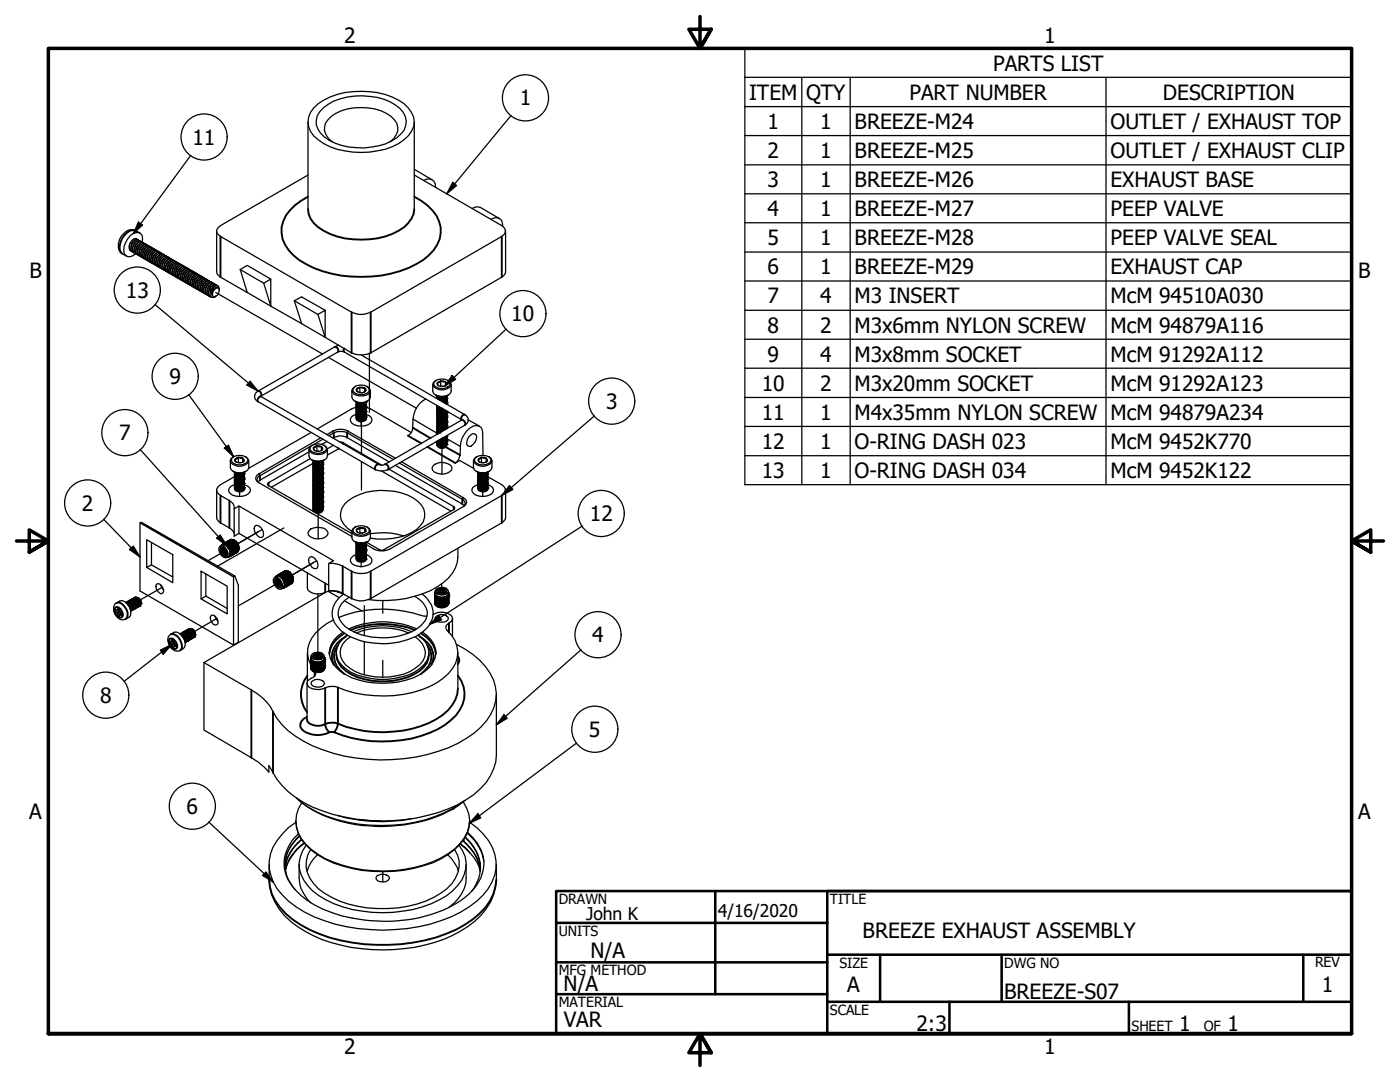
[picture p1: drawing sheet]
<svg xmlns="http://www.w3.org/2000/svg" width="279mm" height="216mm" viewBox="0 0 279 216" stroke-linecap="round" stroke-linejoin="round" font-family="sans-serif">
<defs><g id="words">
<g font-size="4.2">
<text x="68.7" y="8.6">2</text>
<text x="208.4" y="8.6">1</text>
<text x="198.2" y="14.1">PARTS LIST</text>
<text x="103.8" y="21">1</text>
<text x="149.5" y="19.9">ITEM</text>
<text x="160.9" y="19.9">QTY</text>
<text x="181.5" y="19.9">PART NUMBER</text>
<text x="232.1" y="19.9">DESCRIPTION</text>
<text x="38.4" y="28.9">11</text>
<text x="153.2" y="25.7">1</text>
<text x="163.7" y="25.7">1</text>
<text x="170.6" y="25.7">BREEZE-M24</text>
<text x="221.6" y="25.8">OUTLET / EXHAUST TOP</text>
<text x="153.2" y="31.5">2</text>
<text x="163.7" y="31.5">1</text>
<text x="170.6" y="31.5">BREEZE-M25</text>
<text x="221.6" y="31.6">OUTLET / EXHAUST CLIP</text>
<text x="153.2" y="37.3">3</text>
<text x="163.7" y="37.3">1</text>
<text x="170.6" y="37.3">BREEZE-M26</text>
<text x="221.6" y="37.3">EXHAUST BASE</text>
<text x="153.2" y="43.1">4</text>
<text x="163.7" y="43.1">1</text>
<text x="170.6" y="43.1">BREEZE-M27</text>
<text x="221.6" y="43.1">PEEP VALVE</text>
<text x="153.2" y="48.9">5</text>
<text x="163.7" y="48.9">1</text>
<text x="170.6" y="49">BREEZE-M28</text>
<text x="221.6" y="49">PEEP VALVE SEAL</text>
<text x="5.9" y="55.5">B</text>
<text x="25.1" y="59.4">13</text>
<text x="153.2" y="54.7">6</text>
<text x="163.7" y="54.7">1</text>
<text x="170.6" y="54.7">BREEZE-M29</text>
<text x="221.6" y="54.7">EXHAUST CAP</text>
<text x="271.1" y="55.5">B</text>
<text x="102" y="64.1">10</text>
<text x="153.2" y="60.5">7</text>
<text x="163.7" y="60.5">4</text>
<text x="170.6" y="60.5">M3 INSERT</text>
<text x="221.6" y="60.5">McM 94510A030</text>
<text x="153.2" y="66.4">8</text>
<text x="163.7" y="66.4">2</text>
<text x="170.6" y="66.4">M3x6mm NYLON SCREW</text>
<text x="221.6" y="66.4">McM 94879A116</text>
<text x="33.8" y="76.6">9</text>
<text x="152" y="78">10</text>
<text x="153.2" y="72.1">9</text>
<text x="163.7" y="72.1">4</text>
<text x="163.7" y="78">2</text>
<text x="170.6" y="72.1">M3x8mm SOCKET</text>
<text x="170.6" y="78">M3x20mm SOCKET</text>
<text x="221.6" y="72.1">McM 91292A112</text>
<text x="221.6" y="78">McM 91292A123</text>
<text x="121" y="81.6">3</text>
<text x="152" y="83.8">11</text>
<text x="163.7" y="83.8">1</text>
<text x="170.6" y="83.8">M4x35mm NYLON SCREW</text>
<text x="221.6" y="83.8">McM 94879A234</text>
<text x="23.8" y="87.9">7</text>
<text x="152" y="89.5">12</text>
<text x="163.7" y="89.5">1</text>
<text x="170.6" y="89.5">O-RING DASH 023</text>
<text x="221.6" y="89.5">McM 9452K770</text>
<text x="152" y="95.4">13</text>
<text x="163.7" y="95.3">1</text>
<text x="170.6" y="95.4">O-RING DASH 034</text>
<text x="221.6" y="95.4">McM 9452K122</text>
<text x="16.3" y="101.9">2</text>
<text x="117.7" y="104">12</text>
<text x="118.2" y="128.1">4</text>
<text x="20" y="140.3">8</text>
<text x="117.5" y="147.1">5</text>
<text x="5.8" y="163.4">A</text>
<text x="37.2" y="162.4">6</text>
<text x="271" y="163.4">A</text>
<text x="117.9" y="191.2">N/A</text>
<text x="172.1" y="187.2">BREEZE EXHAUST ASSEMBLY</text>
<text x="112.5" y="197.7">N/A</text>
<text x="169.1" y="198">A</text>
<text x="263.8" y="198">1</text>
<text x="200.4" y="199.3">BREEZE-S07</text>
<text x="112.5" y="204.9">VAR</text>
<text x="182.9" y="205.7">2:3</text>
<text x="235.3" y="205.7">1</text>
<text x="245" y="205.7">1</text>
<text x="68.7" y="210.3">2</text>
<text x="208.4" y="210.3">1</text>
</g>
<g font-size="3.5">
<text x="117" y="183.6">John K</text>
<text x="143.3" y="183.1">4/16/2020</text>
</g>
<g font-size="2.8">
<text x="111.5" y="180.3">DRAWN</text>
<text x="165.6" y="180.3">TITLE</text>
<text x="111.5" y="186.8">UNITS</text>
<text x="111.5" y="194.6">MFG METHOD</text>
<text x="167.5" y="193.1">SIZE</text>
<text x="200.4" y="193.1">DWG NO</text>
<text x="262.4" y="193">REV</text>
<text x="111.5" y="200.9">MATERIAL</text>
<text x="165.6" y="202.5">SCALE</text>
<text x="225.8" y="205.7">SHEET</text>
<text x="240.2" y="205.7">OF</text>
</g>
</g></defs>
<!-- layer: Tweak Trail (ANSI) -->
<g fill="none" stroke="#000" stroke-width=".25">
<path d="M43.1 58.4l21.2 12.2M65.5 71.3l17.6 10.2M73.7 70.5v11.8M47.8 98.2v.9M72.1 84.1v.9M72.1 81.5v9.2M72.1 92.1v5.7M88.2 89.5v5.1M96.3 98.2v.9M32.4 117.2l-4.4 2.5M45.1 109.8l-3.6 2.1M46.7 108.9h.1"/>
<path d="M52.3 105.7l-4.8 2.8 4.1-2.5M55.9 116.1l-8.3 4.8M56.6 105.3l-13.2 7.7M57.5 115.2h.1M63.2 111.9l-4.9 2.8 4.2-2.4M63.4 118.6v12.9M63.5 102.4v5.1M72.1 112.1v1M76.4 119.8v2.6M88.1 116.5v2.1M43.3 123.4l-4.4 2.6M72.7 120.8v6"/>
<path d="M72.7 128v6.7M76.4 131.8v3.3M76.4 173.9v2.1"/>
</g>
<!-- layer: Visible (ANSI) -->
<g fill="none" stroke="#000" stroke-width=".25">
<path d="M61.5 34.9l-17.5 10.1a1.13 1.13 0 0 0-.8 1.1 1.13 1.13 0 0 0 .8 1.1l26.2 15.1a4.1 4.1 0 0 0 3.8 0l26.1-15.1a1.17 1.17 0 0 0 .8-1.1 1.17 1.17 0 0 0-.8-1.1l-17.4-10.1M61.5 24.3v17.4M62.6 21.5a13.8 13.8 0 0 1 11.1-3.2 11.8 11.8 0 0 1 7.8 3.2 3.8 3.8 0 0 1 0 5.6 11.8 11.8 0 0 1-7.8 3.3 16.6 16.6 0 0 1-9.1-1.8 5.3 5.3 0 0 1-3.1-4.3l.1-.9 .4-1zM64.5 21.5a12 12 0 0 1 9.3-2.3 9.1 9.1 0 0 1 6.7 3.3 3.6 3.6 0 0 1-1.3 5 13.2 13.2 0 0 1-9.6 1.8 8.1 8.1 0 0 1-6.2-3.6 3.4 3.4 0 0 1 1.1-4.2zM66.4 28.3a2.93 2.93 0 0 1-.2-5.1 11 11 0 0 1 11.8 0 2.95 2.95 0 0 1-.2 5.1M82.7 24.3v17.4M82.7 33.8l3.5 2.1M84.6 36a1.46 1.46 0 0 1 1.6-.1 1.46 1.46 0 0 1 .7 1.5M26.6 48.3l-.4 .7M26.9 48.5l-.4 .6M27.1 50.6v.1M27.2 48.6l-.3 .7"/>
<path d="M27.3 47.7l-.1-.1a1.69 1.69 0 0 0-1.4 2.2l.3 .3M27.4 47.8l-.3-.2a1.7 1.7 0 0 0-1.1 2.4l.3 .2M27.6 48.8l-.4 .7M27.6 47.9a1.45 1.45 0 0 0-1.3 .8 1.45 1.45 0 0 0 .2 1.6M27.7 48l-.2-.2a1.68 1.68 0 0 0-1.2 2.4l.3 .2M27.9 49l-.4 .7M27.9 48.1a1.47 1.47 0 0 0-1.3 .8 1.47 1.47 0 0 0 .1 1.5l.1 .1M27.9 46.5a2.32 2.32 0 0 0-3.6 .5 2.83 2.83 0 0 0-.3 3.3l1.3 .8M28.1 48.2l-.3-.2a1.78 1.78 0 0 0-1.2 2.4l.3 .1M28.3 48.3a1.47 1.47 0 0 0-1.4 .8 1.47 1.47 0 0 0 .2 1.5M28.3 49.2l-.4 .7M28.4 48.4l-.3-.2a1.7 1.7 0 0 0-1.1 2.3l.2 .2"/>
<path d="M28.4 48.3a1.37 1.37 0 0 0-.7-1.9 2.2 2.2 0 0 0-2.2 1.3 2.95 2.95 0 0 0-.5 3.2 1.37 1.37 0 0 0 2.1-.3M28.6 49.4l-.4 .7M28.6 48.5a.77 .77 0 0 0-1 .3 1.3 1.3 0 0 0-.2 2.1M28.8 48.6l-.4-.2a1.7 1.7 0 0 0-1.1 2.3l.3 .2M28.9 49.6l-.4 .7M29 48.6a.77 .77 0 0 0-1.1 .4 1.44 1.44 0 0 0-.2 2.1M29.1 48.8l-.3-.2a1.7 1.7 0 0 0-1.2 2.3l.3 .2M29.2 49.8l-.4 .7M29.3 48.8a1.45 1.45 0 0 0-1.4 .9 1.45 1.45 0 0 0 .2 1.5M29.4 49l-.3-.2a1.68 1.68 0 0 0-1.2 2.3l.4 .2M29.5 50l-.4 .7M29.6 49a1.47 1.47 0 0 0-1.3 .8 1.47 1.47 0 0 0 .1 1.6"/>
<path d="M29.7 49.1l-.2-.1a1.78 1.78 0 0 0-1.2 2.3l.3 .2M29.9 49.2a1.47 1.47 0 0 0-1.3 .8 1.47 1.47 0 0 0 .1 1.6h.1M29.9 50.2l-.4 .7M30 49.3l-.2-.2a1.7 1.7 0 0 0-1.2 2.4l.3 .2M30.2 50.4l-.4 .7M30.3 49.4a.77 .77 0 0 0-1 .4 1.3 1.3 0 0 0-.2 2M30.4 49.5l-.3-.2a1.7 1.7 0 0 0-1.1 2.4l.3 .2M30.5 50.5l-.3 .7M30.6 49.6a.77 .77 0 0 0-1 .4 1.44 1.44 0 0 0-.2 2M30.7 49.7l-.3-.2a1.7 1.7 0 0 0-1.1 2.4l.3 .2M30.9 50.7l-.4 .7M30.9 49.8a1.45 1.45 0 0 0-1.3 .8 1.45 1.45 0 0 0 .2 1.6"/>
<path d="M31.1 49.9l-.3-.2a1.68 1.68 0 0 0-1.2 2.4l.3 .2M31.2 50.9l-.4 .7M31.2 50a1.47 1.47 0 0 0-1.3 .8 1.47 1.47 0 0 0 .1 1.5l.1 .1M31.4 50.1l-.3-.2a1.78 1.78 0 0 0-1.2 2.4l.3 .2M31.6 50.2a1.47 1.47 0 0 0-1.4 .8 1.47 1.47 0 0 0 .2 1.5v.1M31.6 51.1l-.4 .7M31.7 50.3l-.3-.2a1.78 1.78 0 0 0-1.2 2.4l.3 .1M31.9 51.3l-.4 .7M31.9 50.4a.77 .77 0 0 0-1 .3 1.3 1.3 0 0 0-.2 2.1M32 50.5l-.3-.2a1.7 1.7 0 0 0-1.1 2.3l.3 .2M32.2 51.5l-.4 .7M32.3 50.5a.77 .77 0 0 0-1.1 .4 1.44 1.44 0 0 0-.1 2.1"/>
<path d="M32.4 50.7l-.3-.2a1.7 1.7 0 0 0-1.2 2.3l.3 .2M32.5 51.7l-.4 .7M32.6 50.7a1.45 1.45 0 0 0-1.4 .9 1.45 1.45 0 0 0 .2 1.5M32.7 50.9l-.3-.2a1.68 1.68 0 0 0-1.2 2.3l.4 .2M32.8 51.9l-.4 .7M32.9 50.9a.78 .78 0 0 0-1 .4 1.34 1.34 0 0 0-.2 2M33 51.1l-.2-.2a1.78 1.78 0 0 0-1.2 2.3l.3 .2M33.2 51.1a1.47 1.47 0 0 0-1.3 .8 1.47 1.47 0 0 0 .1 1.6h.1M33.2 52.1l-.4 .7M33.3 51.2a.85 .85 0 0 0-1.2 .6 1.24 1.24 0 0 0 .1 1.8M33.5 52.3l-.4 .7M33.6 51.3a.77 .77 0 0 0-1 .4 1.3 1.3 0 0 0-.2 2"/>
<path d="M33.7 51.4l-.3-.2a1.7 1.7 0 0 0-1.1 2.4l.3 .2M33.8 52.5l-.3 .6M33.9 51.5a.77 .77 0 0 0-1 .4 1.44 1.44 0 0 0-.2 2M34 51.6l-.3-.2a1.7 1.7 0 0 0-1.1 2.4l.3 .2M34.2 52.6l-.4 .7M34.2 51.7a1.45 1.45 0 0 0-1.3 .8 1.45 1.45 0 0 0 .2 1.6M34.4 51.8l-.3-.2a1.68 1.68 0 0 0-1.2 2.4l.3 .2M34.5 52.8l-.4 .7M34.5 51.9a.78 .78 0 0 0-1 .4 1.34 1.34 0 0 0-.1 2M34.7 52l-.3-.2a1.78 1.78 0 0 0-1.2 2.4l.3 .2M34.9 52.1a1.47 1.47 0 0 0-1.4 .8 1.47 1.47 0 0 0 .2 1.5v.1M34.9 53l-.4 .7"/>
<path d="M35 52.2l-.3-.2a1.78 1.78 0 0 0-1.2 2.4l.3 .1M35.2 53.2l-.4 .7M35.2 52.3a.77 .77 0 0 0-1 .3 1.3 1.3 0 0 0-.2 2.1M35.3 52.4l-.2-.2a1.7 1.7 0 0 0-1.2 2.3l.3 .2M35.5 53.4l-.4 .7M35.6 52.5a.77 .77 0 0 0-1.1 .3 1.44 1.44 0 0 0-.1 2.1M35.7 52.6l-.3-.2a1.7 1.7 0 0 0-1.2 2.3l.3 .2M35.8 53.6l-.4 .7M35.9 52.6a1.45 1.45 0 0 0-1.4 .9 1.45 1.45 0 0 0 .2 1.6M36 52.8l-.2-.2a1.68 1.68 0 0 0-1.3 2.3l.4 .2M36.1 53.8l-.3 .7M36.2 52.8a.78 .78 0 0 0-1 .4 1.34 1.34 0 0 0-.1 2"/>
<path d="M36.3 53l-.2-.2a1.78 1.78 0 0 0-1.2 2.3l.3 .2M36.5 53a1.47 1.47 0 0 0-1.3 .8 1.47 1.47 0 0 0 .1 1.6h.1M36.5 54l-.4 .7M36.6 53.1l-.2-.1a1.78 1.78 0 0 0-1.2 2.3l.3 .2M36.8 54.2l-.4 .7M36.9 53.2a1.47 1.47 0 0 0-1.4 .8 1.47 1.47 0 0 0 .1 1.6h.1M37 53.3l-.3-.2a1.7 1.7 0 0 0-1.1 2.4l.3 .2M37.1 54.4l-.3 .7M37.2 53.4a.77 .77 0 0 0-1 .4 1.3 1.3 0 0 0-.2 2M37.3 53.5l-.3-.2a1.7 1.7 0 0 0-1.1 2.4l.3 .2M37.5 54.5l-.4 .7M37.5 53.6a1.45 1.45 0 0 0-1.3 .8 1.45 1.45 0 0 0 .2 1.6"/>
<path d="M37.7 53.7l-.3-.2a1.68 1.68 0 0 0-1.2 2.4l.3 .2M37.8 54.7l-.4 .7M37.8 53.8a.78 .78 0 0 0-1 .4 1.34 1.34 0 0 0-.1 2M38 53.9l-.3-.2a1.78 1.78 0 0 0-1.2 2.4l.3 .2M38.2 54a1.47 1.47 0 0 0-1.4 .8 1.47 1.47 0 0 0 .2 1.5v.1M38.2 54.9l-.5 .7M38.3 54.1l-.3-.2a1.78 1.78 0 0 0-1.2 2.4l.3 .2M38.5 55.1l-.4 .7M38.5 54.2a1.47 1.47 0 0 0-1.3 .7 1.47 1.47 0 0 0 .1 1.6v.1M38.6 54.3l-.2-.2a1.7 1.7 0 0 0-1.2 2.4l.3 .1M38.8 55.3l-.4 .7M38.9 54.4a.77 .77 0 0 0-1.1 .3 1.3 1.3 0 0 0-.1 2.1"/>
<path d="M39 54.5l-.3-.2a1.7 1.7 0 0 0-1.2 2.3l.3 .2M39.1 55.5l-.4 .7M39.2 54.5a.78 .78 0 0 0-1 .4 1.34 1.34 0 0 0-.2 2.1M39.3 54.7l-.2-.2a1.68 1.68 0 0 0-1.3 2.3l.4 .2M39.4 55.7l-.3 .7M39.5 54.7a.78 .78 0 0 0-1 .4 1.34 1.34 0 0 0-.1 2.1M39.6 54.9l-.2-.2a1.78 1.78 0 0 0-1.2 2.3l.3 .2M39.8 54.9a1.47 1.47 0 0 0-1.3 .8 1.47 1.47 0 0 0 .1 1.6h.1M39.8 55.9l-.4 .7M39.9 55.1l-.2-.2a1.78 1.78 0 0 0-1.2 2.3l.3 .2M40.1 56.1l-.3 .7M40.2 55.1a1.47 1.47 0 0 0-1.4 .8 1.47 1.47 0 0 0 .1 1.6h.1"/>
<path d="M40.3 55.2l-.3-.1a1.7 1.7 0 0 0-1.1 2.3l.2 .2M40.4 56.3l-.3 .7M40.5 55.3a.77 .77 0 0 0-1 .4 1.3 1.3 0 0 0-.2 2M40.6 55.4l-.3-.2a1.7 1.7 0 0 0-1.1 2.4l.3 .2M40.8 56.5l-.4 .7M40.8 55.5a.78 .78 0 0 0-1 .4 1.44 1.44 0 0 0-.2 2M41 55.6l-.3-.2a1.68 1.68 0 0 0-1.2 2.4l.3 .2M41.1 56.6l-.4 .7M41.1 55.7a.78 .78 0 0 0-1 .4 1.34 1.34 0 0 0-.1 2M41.3 55.8l-.3-.2a1.78 1.78 0 0 0-1.2 2.4l.3 .2M41.5 55.9a1.47 1.47 0 0 0-1.4 .8 1.47 1.47 0 0 0 .2 1.5v.1M41.5 56.8l-.5 .7"/>
<path d="M41.6 56l-.3-.2a1.78 1.78 0 0 0-1.2 2.4l.3 .2M41.8 56.1a1.47 1.47 0 0 0-1.4 .8 1.47 1.47 0 0 0 .2 1.5v.1M41.8 57l-.4 .7M41.9 56.2l-.2-.2a1.7 1.7 0 0 0-1.2 2.4l.3 .1M42.1 57.9a1.08 1.08 0 0 0 0 1.3l.4 .2 .6-.3M42.1 57.2l-.4 .7M42.2 56.3a.77 .77 0 0 0-1.1 .3 1.3 1.3 0 0 0-.1 2.1M42.3 56.4l-.3-.2a1.7 1.7 0 0 0-1.2 2.3l.3 .2M42.4 57.4l-.4 .7M42.5 56.5a.78 .78 0 0 0-1 .3 1.44 1.44 0 0 0-.2 2.1M42.6 56.6l-.2-.2a1.68 1.68 0 0 0-1.3 2.3l.4 .2M42.6 58l.6-.5h.4a1.11 1.11 0 0 1-.5 1.6l-.4 .1a.85 .85 0 0 1-.1-1.2z"/>
<path d="M42.8 56.6a.78 .78 0 0 0-1 .4 1.34 1.34 0 0 0-.1 2.1M42.9 56.8l-.2-.2a1.78 1.78 0 0 0-1.2 2.3l.3 .2M42.9 57l-.3 .3-.3 .8v.8l.1-.4a1.32 1.32 0 0 1 1.1-1.2l.2 .2 .1 .4M43.1 56.8a1.47 1.47 0 0 0-1.3 .8 1.47 1.47 0 0 0 .1 1.6h.1M43.2 46.1l.1 8.5 .7 .7 5.3 3.1M43.2 57a.65 .65 0 0 0-1 .2 1.65 1.65 0 0 0-.4 2l.4 .1M43.2 57.3a1.55 1.55 0 0 0-.9 1.6M43.4 57a1.22 1.22 0 0 0-1.3 .9 1.42 1.42 0 0 1 1.3-.9l.2 .2 .1 .3M47.9 53.8l4.7 2.7 1.4 4.6M47.9 53.8l1.4-.8 4.7 2.7M47.9 53.8l1.4 4.6M49.3 58.4l4.7 2.7"/>
<path d="M52.6 56.5l1.4-.8v5.4M94.2 41.6l.6-.3 1.1 .1 3.8 2.2M98 43.8a1.44 1.44 0 0 1 1.7-.2 1.44 1.44 0 0 1 .6 1.5M100.9 46.1v8.1l-.1 .4-.3 .4-26.5 15.4a4.7 4.7 0 0 1-3.8 0l-5.3-3.1M52 79.1l15.4-8.9 1.1-.1 23.7 13.7M52.1 79.1l23.5 13.5a1.15 1.15 0 0 0 1.2 0l15.5-8.8M54 61.1l6.2 3.5M58.7 60l4.7 2.7 1.5 4.6M58.7 60l1.5-.8 4.7 2.7M58.7 60l1.5 4.6M60.2 64.6l4.7 2.7M63.4 62.7l1.5-.8v5.4"/>
<path d="M67.6 68.9l-.8 .3-15.3 8.8a1.13 1.13 0 0 0-.7 1.1 1.13 1.13 0 0 0 .7 1l23.4 13.6a3.1 3.1 0 0 0 2.5 0l15.4-8.9a1.18 1.18 0 0 0 0-2.1l-20.7-11.8M70.2 77.9v1.3a2.12 2.12 0 0 0 3.3 .7l.4-.7v-1.3M70.5 77.4a2.32 2.32 0 0 1 3.1 0l.1 .4a1.44 1.44 0 0 1-1.6 .9 1.44 1.44 0 0 1-1.7-.9zM70.9 77.1a.91 .91 0 0 0-.3 1.5 2.56 2.56 0 0 0 3.3-.4 1.05 1.05 0 0 0-.7-1.1M71.4 78.2l-.3-.5 .7-.4 1 .1a1.41 1.41 0 0 0-1.7 .3 .97 .97 0 0 0 .7 .7 .97 .97 0 0 0 1-.2l.2-.3-.3 .3M71.8 78.3l.5 .1M71.8 77.3v1M72.8 77.4l.2 .3v.2zM72.8 77.4v.8M85 79.6a4.9 4.9 0 0 0-2.6 4M86.4 76.7v1.3a2.12 2.12 0 0 0 3.2 .7l.4-.7v-1.3M86.7 76.2a2.32 2.32 0 0 1 3 0l.2 .4a1.79 1.79 0 0 1-2.3 .9l-.9-.5-.1-.4z"/>
<path d="M86.9 78.8a2.83 2.83 0 0 0 2.6 0M87.1 75.9a.85 .85 0 0 0-.6 1.1 2.33 2.33 0 0 0 3.5 0 .95 .95 0 0 0-.7-1.1M87.2 78.9a.7 .7 0 0 0 .9 .6 1 1 0 0 0 1.1-.6 1.16 1.16 0 0 1-2 .1M87.2 79.3h.1M87.2 76.5v.2l.3 .3M87.2 76.5l.3 .5M87.2 79.4v.1M87.3 79a1.33 1.33 0 0 0 1.7 .1M87.4 79a1.4 1.4 0 0 0 1.5 .1M87.5 76.2l.4-.2-.7 .5zM87.8 79.8h.7M87.8 79.5h.7"/>
<path d="M87.8 79.2h.7M87.9 77.1h.5M87.9 76a.88 .88 0 0 1 1.3 .7 1.41 1.41 0 0 1-1.7 .3M87.9 76l1 .2 .3 .5-.4 .3M87.9 76v1M88.9 76.2v.8M89.2 79.8v.4l-.4 .3 .4-.6M89.2 79.7l-.2 .4-.4 .2M89.2 79.4a.95 .95 0 0 1-1 .7M89.2 79.1v.1a1.19 1.19 0 0 1-2 .1M89.2 79.6a.73 .73 0 0 1-.7 .7M89.2 79.3a.91 .91 0 0 1-1.1 .8"/>
<path d="M89.2 79.1a1.09 1.09 0 0 1-.9 .8 1.09 1.09 0 0 1-1.1-.5v-.2M89.2 79.4h.1M43.2 97.8v5.5l.1 .3 .7 .7a4 4 0 0 1 2.7 2.1M46 91.9v1.4a1.98 1.98 0 0 0 2.7 .9l.8-.5 .2-1.8M46.5 94a2.41 2.41 0 0 0 2.6 0M46.6 91.1a2.56 2.56 0 0 1 2.7 .3l.2 .4a1.79 1.79 0 0 1-2.3 .9l-.9-.5-.1-.4zM46.6 91.1a.85 .85 0 0 0-.6 1.2 2.33 2.33 0 0 0 3.5 0 .85 .85 0 0 0-.5-1.2M46.8 94.4h.1M46.8 94.7h.1M46.8 95.5h.1M46.8 96.3h.1M46.8 96.6h.1"/>
<path d="M46.8 97.4h.1M47.4 97.9h.7M47.4 97.6h.7M47.4 97.3h.7M47.4 97.1h.7M47.4 96.8h.7M47.4 96.5h.7M47.4 96.3h.7M47.4 96h.7M47.4 95.7h.7M47.4 95.4h.7M47.4 95.2h.7"/>
<path d="M47.4 94.9h.7M47.4 94.6h.7M47.5 92.3h.4M47.6 91.2v1.1M47.8 94.4h-.4h.5M48.5 91.4v.8l.2-.3a1.23 1.23 0 0 1-1.8 0 .93 .93 0 0 1 .6-.7 .93 .93 0 0 1 1 .2l-.9-.2-.7 .5 .2 .5M48.5 91.4l.2 .3v.2zM48.7 94.2a1.38 1.38 0 0 1-1.9 0 1.31 1.31 0 0 0 2 0M48.8 94.9v.3a1.38 1.38 0 0 1-2 .1v-.2l-2.8 1.6a1.13 1.13 0 0 0-.8 1.1 1.13 1.13 0 0 0 .8 1.1l1.8 1a1.51 1.51 0 0 1 .9 1.6M48.8 96.6a1.12 1.12 0 0 1-.9 .8 1.12 1.12 0 0 1-1.1-.4v-.3a1.25 1.25 0 0 0-1.1 1.4 2.85 2.85 0 0 0 4.2 0 1.08 1.08 0 0 0-1.1-1.3 1.1 1.1 0 0 1-1 .6 1.1 1.1 0 0 1-1-.6M48.8 97.5a1.08 1.08 0 0 1-1.9 .2M48.8 97.4a.6 .6 0 0 1-.6 .7"/>
<path d="M48.8 97.2a1.12 1.12 0 0 1-.9 .8 1.12 1.12 0 0 1-1.1-.5v-.2M48.8 96.8v.4a1.38 1.38 0 0 1-2 0v-.2M48.8 96.3a1.12 1.12 0 0 1-.9 .8 1.12 1.12 0 0 1-1.1-.4v-.2M48.8 96.1v.2a1.26 1.26 0 0 1-2 .1v-.2M48.8 95.8a.8 .8 0 0 1-1 .7l-.8-.2-.2-.2v-.2M48.8 95.5a1.12 1.12 0 0 1-.9 .8 1.12 1.12 0 0 1-1.1-.4v-.3M48.8 95.2a1.12 1.12 0 0 1-.9 .8 1.12 1.12 0 0 1-1.1-.4v-.2M48.8 94.7a1.12 1.12 0 0 1-.9 .8 1.12 1.12 0 0 1-1.1-.4v-.3M48.8 94.4a1.12 1.12 0 0 1-.9 .8 1.12 1.12 0 0 1-1.1-.4v-.2M48.8 94.2a1.14 1.14 0 0 1-2 .3v-.2M48.8 97.3a1.14 1.14 0 0 1-2 .1M48.8 97a1.08 1.08 0 0 1-1 .7 1.08 1.08 0 0 1-1-.6"/>
<path d="M48.8 96.5a1.21 1.21 0 0 1-1.9 .3l-.1-.2M48.8 96.1a1.09 1.09 0 0 1-1 .8 1.09 1.09 0 0 1-1-.6M48.8 95.9a1.08 1.08 0 0 1-1 .7 1.08 1.08 0 0 1-1-.6M48.8 95.6a1.08 1.08 0 0 1-1 .7 1.08 1.08 0 0 1-1-.5M48.8 95.4a1.14 1.14 0 0 1-2 .1M48.8 95.1a1.08 1.08 0 0 1-1 .7 1.08 1.08 0 0 1-1-.6M48.8 94.8a1.08 1.08 0 0 1-1 .7 1.08 1.08 0 0 1-1-.6M48.8 94.6a1.21 1.21 0 0 1-1.9 .3l-.1-.2M48.8 94.2a1.09 1.09 0 0 1-1 .8 1.09 1.09 0 0 1-1-.6M48.8 94.6h.1M48.8 95.4h.1M48.8 95.6h.1"/>
<path d="M48.8 96.5h.1M48.8 97.3h.1M48.8 97.5h.1M61.7 89.7v1.3a2.03 2.03 0 0 0 2.7 .9l.5-.2 .3-.3 .1-1.7M61.7 90.2l-10.2 5.9M61.9 89.1l-10.4 6.1-.2 .7 .3 .4M61.9 91.5l-8.3 4.8-.2 .4 16.8 9.8M62 89.2a2.32 2.32 0 0 1 3 0l.2 .3a1.91 1.91 0 0 1-3.4 0zM62.1 86.3l-12.5 7.2M62.2 91.8a2.83 2.83 0 0 0 2.6 0M62.3 88.8a.85 .85 0 0 0-.6 1.2 2.47 2.47 0 0 0 3.5 0 .85 .85 0 0 0-.6-1.2M62.5 91.9a1.13 1.13 0 0 0 2 0 1.11 1.11 0 0 1-2 0"/>
<path d="M62.5 92.5h.1M62.5 93.3h.1M62.5 93.6h.1M62.5 94.4h.1M62.5 95.2h.1M62.5 95.5h.1M62.5 96.3h.1M62.5 97.2h.1M62.5 97.4h.1M62.5 98.2h.1M62.5 99.1h.1M62.5 99.3h.1"/>
<path d="M62.5 92.5l-8.3 4.7M62.5 91.9a1.73 1.73 0 0 0 1.8 .1M62.5 89.3v.4l.3 .2M62.5 89.3l.3 .6M62.6 91.9a1.4 1.4 0 0 0 1.5 .1M62.8 89.1l.4-.1-.7 .3zM63.1 93.5h.7M63.1 93.3h.7M63.1 93h.7M63.1 92.7h.7M63.1 92.5h.7M63.1 92.2h.7"/>
<path d="M63.1 99.8h.7M63.1 99.3h.7M63.1 99h.7M63.1 98.7h.7M63.1 98.4h.7M63.1 98.2h.7M63.1 97.9h.7M63.1 97.3h.7M63.1 97.1h.7M63.1 96.8h.7M63.1 96.5h.7M63.1 96.3h.7"/>
<path d="M63.1 96h.7M63.1 95.4h.7M63.1 95.2h.7M63.1 94.9h.7M63.1 94.6h.7M63.1 94.4h.7M63.1 94.1h.7M63.2 90h.4M63.2 89l.9 .1 .3 .2v.4a1.29 1.29 0 0 1-1.6 .2M63.2 89l.5 .2 .4-.1 .3 .6-.3 .2v-.8M63.2 89v1M63.8 93.8l-.7 .1"/>
<path d="M63.8 99.5l-.7 .1M63.8 97.6l-.7 .1M63.8 95.7l-.7 .1M64 87.4l-12.3 7.2-.5 .3-.1 .7 .1 .4 .5 .3 18.5 10.8M64.5 99.9a1.12 1.12 0 0 1-.9 .8 1.12 1.12 0 0 1-1.1-.4v-.3M64.5 99.6v.3a1.38 1.38 0 0 1-2 0v-.1M64.5 99.3a.85 .85 0 0 1-1.2 .8 .67 .67 0 0 1-.8-.7M64.5 99.7a1.08 1.08 0 0 1-1 .7 1.08 1.08 0 0 1-1-.6M64.5 99.4a1.08 1.08 0 0 1-1 .7 1.08 1.08 0 0 1-1-.5M64.5 99.2a1.21 1.21 0 0 1-2 .4v-.3M64.5 98.9a1.09 1.09 0 0 1-1 .7 1.09 1.09 0 0 1-1-.5M64.5 98.6a1.08 1.08 0 0 1-1 .7 1.08 1.08 0 0 1-1-.6"/>
<path d="M64.5 98.4a1.08 1.08 0 0 1-1 .7 1.08 1.08 0 0 1-1-.6M64.5 98.1a1.14 1.14 0 0 1-2 .1M64.5 97.8a1.08 1.08 0 0 1-1 .7 1.08 1.08 0 0 1-1-.6M64.5 97.5a1.08 1.08 0 0 1-1 .7 1.08 1.08 0 0 1-1-.5M64.5 97.3a1.21 1.21 0 0 1-2 .4v-.3M64.5 97a1.09 1.09 0 0 1-1 .7 1.09 1.09 0 0 1-1-.5M64.5 96.7a1.08 1.08 0 0 1-1 .7 1.08 1.08 0 0 1-1-.6M64.5 96.5a1.08 1.08 0 0 1-1 .7 1.08 1.08 0 0 1-1-.6M64.5 96.2a1.14 1.14 0 0 1-2 .1M64.5 95.9a1.08 1.08 0 0 1-1 .7 1.08 1.08 0 0 1-1-.6M64.5 95.6a1.08 1.08 0 0 1-1 .7 1.08 1.08 0 0 1-1-.5M64.5 95.4a1.21 1.21 0 0 1-2 .4v-.3"/>
<path d="M64.5 95.1a1.09 1.09 0 0 1-1 .7 1.09 1.09 0 0 1-1-.6M64.5 94.8a1.08 1.08 0 0 1-1 .7 1.08 1.08 0 0 1-1-.6M64.5 94.6a1.08 1.08 0 0 1-1 .6 1.08 1.08 0 0 1-1-.5M64.5 94.3a1.14 1.14 0 0 1-2 .1M64.5 94a1.08 1.08 0 0 1-1 .7 1.08 1.08 0 0 1-1-.6M64.5 93.7a1.08 1.08 0 0 1-1 .7 1.08 1.08 0 0 1-1-.5M64.5 93.5a1.21 1.21 0 0 1-2 .4v-.3M64.5 93.2a1.09 1.09 0 0 1-1 .7 1.09 1.09 0 0 1-1-.6M64.5 92.9a1.08 1.08 0 0 1-1 .7 1.08 1.08 0 0 1-1-.6M64.5 92.6a1.08 1.08 0 0 1-1 .7 1.08 1.08 0 0 1-1-.5M64.5 92.4a1.14 1.14 0 0 1-2 .1M64.5 92.1a1.08 1.08 0 0 1-1 .7 1.08 1.08 0 0 1-1-.6"/>
<path d="M64.5 99.1a1.12 1.12 0 0 1-.9 .8 1.12 1.12 0 0 1-1.1-.5v-.2M64.5 98.8v.3a1.26 1.26 0 0 1-2 0v-.2M64.5 98.5a.8 .8 0 0 1-1.1 .8l-.7-.2-.2-.2v-.3M64.5 98.2a1.12 1.12 0 0 1-.9 .8 1.12 1.12 0 0 1-1.1-.4v-.2M64.5 98a1.12 1.12 0 0 1-.9 .8 1.12 1.12 0 0 1-1.1-.4v-.3M64.5 97.7v.3a1.38 1.38 0 0 1-2 0v-.1M64.5 97.4a1.12 1.12 0 0 1-.9 .8 1.12 1.12 0 0 1-1.1-.4v-.3M64.5 97.2a1.12 1.12 0 0 1-.9 .8 1.12 1.12 0 0 1-1.1-.5v-.2M64.5 96.9v.3a1.26 1.26 0 0 1-2 0v-.2M64.5 96.6a.8 .8 0 0 1-1.1 .7l-.7-.1-.2-.2v-.3M64.5 96.3a1.12 1.12 0 0 1-.9 .8 1.12 1.12 0 0 1-1.1-.4v-.2M64.5 96.1a1.12 1.12 0 0 1-.9 .8 1.12 1.12 0 0 1-1.1-.4v-.3"/>
<path d="M64.5 95.8v.3a1.38 1.38 0 0 1-2 0v-.2M64.5 95.5a1.12 1.12 0 0 1-.9 .8 1.12 1.12 0 0 1-1.1-.4v-.3M64.5 95.2a1.12 1.12 0 0 1-.9 .8 1.12 1.12 0 0 1-1.1-.4v-.2M64.5 95v.2a1.26 1.26 0 0 1-2 .1v-.2M64.5 94.7a.8 .8 0 0 1-1.1 .7l-.7-.2-.2-.1v-.3M64.5 94.4a1.12 1.12 0 0 1-.9 .8 1.12 1.12 0 0 1-1.1-.4v-.2M64.5 94.2a1.12 1.12 0 0 1-.9 .8 1.12 1.12 0 0 1-1.1-.4v-.3M64.5 93.9v.3a1.38 1.38 0 0 1-2 0v-.2M64.5 93.6a1.12 1.12 0 0 1-.9 .8 1.12 1.12 0 0 1-1.1-.4v-.3M64.5 93.3a1.12 1.12 0 0 1-.9 .8 1.12 1.12 0 0 1-1.1-.4v-.2M64.5 93.1v.2a1.26 1.26 0 0 1-2 .1v-.2M64.5 92.8a.8 .8 0 0 1-1.1 .7l-.7-.2-.2-.1v-.3"/>
<path d="M64.5 92.5a1.12 1.12 0 0 1-.9 .8 1.12 1.12 0 0 1-1.1-.4v-.3M64.5 92.3a1.12 1.12 0 0 1-.9 .8 1.12 1.12 0 0 1-1.1-.5v-.2M64.5 91.9v.4a1.38 1.38 0 0 1-2 0v-.2M64.5 92.4h.1M64.5 92.6h.1M64.5 93.5h.1M64.5 94.3h.1M64.5 94.6h.1M64.5 95.4h.1M64.5 96.2h.1M64.5 96.5h.1M64.5 97.3h.1"/>
<path d="M64.5 98.1h.1M64.5 98.4h.1M64.5 99.2h.1M64.5 87.6l-1.9 1.1M65.2 86.7a3.7 3.7 0 0 1 4.3-.7l9.4 5.4M65.3 88.1l-1 .5M65.7 86.9a3.5 3.5 0 0 1 3.6-.5l9.2 5.3M66.4 87.4a2.77 2.77 0 0 1 2.9-.1l8.4 4.9M66.5 88.8l-1.2 .8M67.7 89.5l-2.4 1.3M67.8 88.2l.7 .1 7.7 4.5M70.8 80a2.31 2.31 0 0 0 2.5 0"/>
<path d="M71.1 81.3l-.9 .3-6.9 4M71.1 82.7a1.15 1.15 0 0 0-1.1 1.4 2.78 2.78 0 0 0 4.2 0 1.07 1.07 0 0 0-1.1-1.4 1.16 1.16 0 0 1-2 .1M71.1 80.4h.1M71.1 81.2h.1M71.1 82h.1M71.1 82.3h.1M71.1 83.1h.1M71.6 83.9h.8M71.6 83.6h.8M71.6 83.3h.8M71.6 83.1h.8M71.6 82.8h.8"/>
<path d="M71.6 82.2h.8M71.6 82h.8M71.6 81.7h.8M71.6 81.4h.8M71.6 81.2h.8M71.6 80.9h.8M71.7 80.3l.5 .1M71.8 80.3l.2 .1M72.4 82.5h-.8M72.4 80.6h-.8M73 80.2a1.24 1.24 0 0 1-1.9 0 1.31 1.31 0 0 0 1.9 0M73 83.4a.55 .55 0 0 1-.5 .7"/>
<path d="M73 83.1a1.06 1.06 0 0 1-.8 .8 1.06 1.06 0 0 1-1.1-.4v-.3M73 82.9a1.06 1.06 0 0 1-.8 .8 1.06 1.06 0 0 1-1.1-.5v-.2M73 82.5v.4a1.31 1.31 0 0 1-1.9 0v-.2M73 82.3a1.06 1.06 0 0 1-.8 .8 1.06 1.06 0 0 1-1.1-.4v-.3M73 82a1.06 1.06 0 0 1-.8 .9 1.06 1.06 0 0 1-1.1-.5v-.2M73 81.8a1 1 0 0 1-.9 .7 1 1 0 0 1-1-.6M73 81.5a.78 .78 0 0 1-.9 .7h-.5l-.3-.2-.2-.1v-.3M73 81.2a1.06 1.06 0 0 1-.8 .8 1.06 1.06 0 0 1-1.1-.4v-.3M73 81a1.06 1.06 0 0 1-.8 .8 1.06 1.06 0 0 1-1.1-.5v-.2M73 80.6v.4a1.31 1.31 0 0 1-1.9 0v-.2M73 80.4a1.06 1.06 0 0 1-.8 .8 1.06 1.06 0 0 1-1.1-.4v-.3M73.1 81.3l.9 .3 8 4.7"/>
<path d="M73.1 83.5a1.14 1.14 0 0 1-2 .1M73.1 80.2a1.17 1.17 0 0 1-2 .3v-.2M73.1 83.2a1.13 1.13 0 0 1-1 .7 1.13 1.13 0 0 1-1-.5M73.1 83a1.19 1.19 0 0 1-2 .1M73.1 82.4a1.13 1.13 0 0 1-1 .7 1.13 1.13 0 0 1-1-.6M73.1 82.2a1.31 1.31 0 0 1-2 .3v-.2M73.1 81.9a1.19 1.19 0 0 1-2 .1M73.1 81.6a1.13 1.13 0 0 1-1 .7 1.13 1.13 0 0 1-1-.6M73.1 81.3a1.13 1.13 0 0 1-1 .7 1.13 1.13 0 0 1-1-.5M73.1 81.1a1.19 1.19 0 0 1-2 .1M73.1 80.8a1.16 1.16 0 0 1-2 .1M73.1 80.5a1.13 1.13 0 0 1-1 .7 1.13 1.13 0 0 1-1-.6"/>
<path d="M73.1 80.3a1.31 1.31 0 0 1-2 .3v-.2M73.1 80.3h.1M73.1 81.1h.1M73.1 81.3h.1M73.1 82.2h.1M73.1 83h.1M73.1 83.2h.1M76.1 94l13.9 8M77.6 93.6l13 7.5 .1 .4-14.3 8.3-.7-.1-2.5-1.5M78.9 92.8l13.7 8.1M79.7 92.4l12.6 7.2 .5 .7-.2 .7M80.1 92.1l12.4 7.2 .6 .6v.5l-.2 .4-.4 .3-14.8 8.5a4.2 4.2 0 0 1-4.6-1"/>
<path d="M86.4 93a2.6 2.6 0 0 1 3.8 .2v.3a2.03 2.03 0 0 1-2.5 1.1 1.31 1.31 0 0 1-1.5-1.3zM87.2 86.4l-4.8-2.8v1.7a1.71 1.71 0 0 1-1 1.6M87.2 86.7h.1M87.2 86.1l.3 .4M87.2 85.9l.2 .3 .4 .2M87.2 85.5v.1a.89 .89 0 0 0 1 .5l-.4-.1M87.2 81.2a1.04 1.04 0 0 0 1.4 .5M87.2 81.2h.1M87.2 81.5h.1M87.2 82.3h.1M87.2 83.1h.1M87.2 83.4h.1"/>
<path d="M87.2 83.9h.1M87.2 84.2h.1M87.2 85h.1M87.2 85.3h.1M87.2 85.9h.1M87.2 86.1h.1M87.2 88.8h.1M87.2 86.4h.1M87.2 86.6v.1M87.2 81.9v.2a1.27 1.27 0 0 0 2-.1 1.2 1.2 0 0 1-2 0M87.2 81.6v.2a1.27 1.27 0 0 0 1.8 .2 1.16 1.16 0 0 1-1.8-.3M87.2 81.3a.74 .74 0 0 0 1.1 .7l.5-.1a1.13 1.13 0 0 1-1.6-.4"/>
<path d="M87.2 86.2l.1 .4-.1-.2M87.2 86v.2l.4 .3M87.2 85.7l.1 .3 .6 .3M87.2 85.4l.2 .5 .9 .1M87.2 81.1a.86 .86 0 0 0 1.3 .6M87.2 86.5v.2M87.3 88a1.19 1.19 0 0 0 1.9-.4l2.7 1.5a3.4 3.4 0 0 1-1 3.3l.9-.5 2.8 1.6M87.8 89.3h.7M87.8 89h.7M87.8 88.8h.7M87.8 88.5h.7M87.8 87.9h.7"/>
<path d="M87.8 86.4h.1M87.8 85.8h.7M87.8 85.5h.7M87.8 85.2h.7M87.8 85h.7M87.8 84.7h.7M87.8 84.1h.7M87.8 83.9h.7M87.8 83.6h.7M87.8 83.3h.7M87.8 83.1h.7M87.8 82.8h.7"/>
<path d="M87.8 82.2h.7M87.8 82h.7M87.8 81.7h.7M87.8 81.4l.4 .1a.84 .84 0 0 1-1-.6 .75 .75 0 0 0 .9 .5M88.2 87.4h.3M88.3 87.4l.6-.2 .3-.3a1.09 1.09 0 0 1-1.3 .8M88.5 88.2l-.7 .1M88.5 84.4l-.7 .1M88.5 82.5h-.7M88.5 80.1h-.3M89.1 89a1.02 1.02 0 0 1-1.5 .2M89.2 86.9l-.3 .3-.6 .2"/>
<path d="M89.2 87.1a1.03 1.03 0 0 1-1.4 .6h.7M89.2 88.6a1.09 1.09 0 0 1-.9 .8 1.09 1.09 0 0 1-1.1-.5v-.2M89.2 88.3a1.12 1.12 0 0 1-.8 .8 1.12 1.12 0 0 1-1.2-.5v-.2M89.2 88a1.12 1.12 0 0 1-.8 .8 1.12 1.12 0 0 1-1.2-.4v-.3M89.2 87.8a.96 .96 0 0 1-1.3 .7l-.6-.2-.1-.2a1.24 1.24 0 0 0 2-.2M89.2 87.4a1.15 1.15 0 0 1-1.9 .5M89.2 87.2a1.05 1.05 0 0 1-1.6 .6M89.2 88.7a1.19 1.19 0 0 1-2 .1M89.2 88.4a1.13 1.13 0 0 1-1 .7 1.13 1.13 0 0 1-1-.6M89.2 88.1a1.13 1.13 0 0 1-1 .7 1.13 1.13 0 0 1-1-.5M89.2 87.3a1.17 1.17 0 0 1-1.7 .6M89.2 85.2a1.19 1.19 0 0 1-2 .1"/>
<path d="M89.2 84.9a1.19 1.19 0 0 1-2 .1M89.2 84.6a1.13 1.13 0 0 1-1 .7 1.13 1.13 0 0 1-1-.6M89.2 84.3a1.13 1.13 0 0 1-1 .7 1.13 1.13 0 0 1-1-.5M89.2 84.1a1.19 1.19 0 0 1-2 .1M89.2 83.8a1.19 1.19 0 0 1-2 .1M89.2 83.5a1.13 1.13 0 0 1-1 .7 1.13 1.13 0 0 1-1-.6M89.2 83.2a1.19 1.19 0 0 1-2 .2M89.2 83a1.19 1.19 0 0 1-2 .1M89.2 82.7a1.13 1.13 0 0 1-1 .7 1.13 1.13 0 0 1-1-.6M89.2 82.4a1.13 1.13 0 0 1-1 .7 1.13 1.13 0 0 1-1-.6M89.2 82.2a1.19 1.19 0 0 1-2 .1M89.2 80.3l-.1 .3"/>
<path d="M89.2 85a1.12 1.12 0 0 1-.8 .8 1.12 1.12 0 0 1-1.2-.4v-.2M89.2 84.8a1.09 1.09 0 0 1-.9 .8 1.09 1.09 0 0 1-1.1-.5v-.2M89.2 84.5a1.12 1.12 0 0 1-.8 .8 1.12 1.12 0 0 1-1.2-.5v-.2M89.2 84.2a1.12 1.12 0 0 1-.8 .8 1.12 1.12 0 0 1-1.2-.4v-.3M89.2 83.9a1.12 1.12 0 0 1-.8 .8 1.12 1.12 0 0 1-1.2-.4v-.2M89.2 83.6a1.12 1.12 0 0 1-.8 .8 1.12 1.12 0 0 1-1.2-.4v-.2M89.2 83.4a1.12 1.12 0 0 1-.8 .8 1.12 1.12 0 0 1-1.2-.4v-.3M89.2 83.1a1.12 1.12 0 0 1-.8 .8 1.12 1.12 0 0 1-1.2-.4v-.3M89.2 82.9a1.09 1.09 0 0 1-.9 .8 1.09 1.09 0 0 1-1.1-.5v-.2M89.2 82.5a1.12 1.12 0 0 1-.8 .8 1.12 1.12 0 0 1-1.2-.4v-.2M89.2 82.3a1.12 1.12 0 0 1-.8 .8 1.12 1.12 0 0 1-1.2-.4v-.3M89.2 82a1.14 1.14 0 0 1-2 .4v-.2"/>
<path d="M89.2 80.1v.3l-.2 .2M89.2 80.3h.1M89.2 80.5h.1M89.2 82.2h.1M89.2 82.4h.1M89.2 83h.1M89.2 83.2h.1M89.2 84.1h.1M89.2 84.3h.1M89.2 84.9h.1M89.2 85.2h.1M89.2 87.1h.1"/>
<path d="M89.2 87.9h.1M89.2 88.1h.1M89.2 88.7h.1M89.2 80.5v.2M89.2 85.3v.2M89.2 80.4v.2M91.9 89.1a4.9 4.9 0 0 1 2.5-4.1 1.35 1.35 0 0 1 1.9 1.5l.1 4.4M93.4 83.8l2.3 1.2M93.9 86.8l.4-.2h.4a1.02 1.02 0 0 1 .2 1.5l-.8 .9-.4 .1-.4-.1a1.64 1.64 0 0 1 .6-2.2zM94.5 91.9v1.4a2.12 2.12 0 0 0 3.2 .7l.5-.7v-1.4M94.8 91.4a2.32 2.32 0 0 1 3.1 0l.1 .4a1.47 1.47 0 0 1-1.7 1 1.63 1.63 0 0 1-1.6-1zM95.1 94a2.41 2.41 0 0 0 2.6 0"/>
<path d="M95.2 91.1a.85 .85 0 0 0-.6 1.2 2.33 2.33 0 0 0 3.5 0 .85 .85 0 0 0-.6-1.2M95.4 94.3a1.07 1.07 0 0 0 .9 .7 1.07 1.07 0 0 0 1-.5v-.2a1.14 1.14 0 0 1-1.9 .1M95.4 94.2a1.37 1.37 0 0 0 1.9 0 1.23 1.23 0 0 1-1.9 0zM95.4 94.4h.1M95.4 94.7h.1M95.4 95.5h.1M95.4 96.3h.1M95.4 96.6h.1M95.4 97.4h.1M95.7 92.2l-.3-.5 .7-.5 .9 .2a.97 .97 0 0 0-1.6 .5 1.23 1.23 0 0 0 1.9 0l-.3 .3M95.9 97.9h.7M95.9 97.6h.7"/>
<path d="M95.9 97.3h.7M95.9 97.1h.7M95.9 96.8h.7M95.9 96.5h.7M95.9 96.3h.7M95.9 96h.7M95.9 95.7h.7M95.9 95.4h.7M95.9 95.2h.7M95.9 94.9h.7M95.9 94.6h.7M95.9 94.4h.6"/>
<path d="M96 92.3h.5M96 94.4h.3M96.1 91.2v1.1M97 91.4l.3 .3v.2zM97 91.4v.8M97.3 95.1l2.8 1.6a1.17 1.17 0 0 1 .8 1.1 1.17 1.17 0 0 1-.8 1.1l-26.1 15.1a4.1 4.1 0 0 1-3.8 0 6.5 6.5 0 0 0-4.6-1.5M97.3 96.6a1.12 1.12 0 0 1-.8 .8 1.12 1.12 0 0 1-1.1-.4v-.3a1.15 1.15 0 0 0-1.2 1.4 2.78 2.78 0 0 0 4.2 0 1.07 1.07 0 0 0-1.1-1.3 1.14 1.14 0 0 1-1.9 .1v-.1M97.3 97.5a1.08 1.08 0 0 1-1.9 .2M97.3 97.4a.74 .74 0 0 1-.6 .7M97.3 97.2a1.12 1.12 0 0 1-.8 .8 1.12 1.12 0 0 1-1.1-.5v-.2M97.3 96.8a.81 .81 0 0 1-1 .8l-.7-.1-.2-.5M97.3 96.3a1.12 1.12 0 0 1-.8 .8 1.12 1.12 0 0 1-1.1-.4v-.2"/>
<path d="M97.3 96.1a.99 .99 0 0 1-1.4 .7l-.3-.2-.2-.4M97.3 95.8a.9 .9 0 0 1-1 .7h-.4l-.3-.2-.2-.2v-.2M97.3 95.5a1.12 1.12 0 0 1-.8 .8 1.12 1.12 0 0 1-1.1-.4v-.3M97.3 95.2a1.12 1.12 0 0 1-.8 .8 1.12 1.12 0 0 1-1.1-.4v-.2M97.3 94.9a.81 .81 0 0 1-1 .8l-.7-.1-.2-.5M97.3 94.7a1.12 1.12 0 0 1-.8 .8 1.12 1.12 0 0 1-1.1-.4v-.3M97.3 94.4a1.12 1.12 0 0 1-.8 .8 1.12 1.12 0 0 1-1.1-.4v-.2M97.3 97.3a1.14 1.14 0 0 1-1.9 .1M97.3 97a1.14 1.14 0 0 1-1.9 .2v-.1M97.3 96.5a1.26 1.26 0 0 1-1.9 .3v-.2M97.3 96.1v.1a1.14 1.14 0 0 1-1.9 .1M97.3 95.9a1.11 1.11 0 0 1-.9 .7 1.11 1.11 0 0 1-1-.5v-.1"/>
<path d="M97.3 95.6a1.08 1.08 0 0 1-.9 .7 1.08 1.08 0 0 1-1-.5M97.3 95.4a1.14 1.14 0 0 1-1.9 .1M97.3 95.1a1.14 1.14 0 0 1-1.9 .1M97.3 94.8a1.11 1.11 0 0 1-.9 .7 1.11 1.11 0 0 1-1-.5v-.1M97.3 94.6a1.26 1.26 0 0 1-1.9 .3v-.2M97.3 94.6h.1M97.3 95.4h.1M97.3 95.6h.1M97.3 96.5h.1M97.3 97.3h.1M97.3 97.5h.1M97.3 95.1h.1"/>
<path d="M100.9 97.8v5.5l-.1 .3-.7 .7-26.1 15.1a4.1 4.1 0 0 1-3.8 0l-1.8-1a4.3 4.3 0 0 0-2.8-.5v-5.4M25.6 120a.8 .8 0 0 1 1.1 .5l.3 .7-.3 .4M25.7 119.9a1.22 1.22 0 0 1 1.3 1.4l-.2 .2M25.8 119.8a1.12 1.12 0 0 1 1.1 .4 1.12 1.12 0 0 1 .2 1.1l-.2 .2M25.9 119.8a1.09 1.09 0 0 1 1.1 .4 1.09 1.09 0 0 1 0 1.2M25.9 119.8h.1M26 119.7a1.11 1.11 0 0 1 1.4 1.3v.2l-.3 .1M26.2 119.6a1.09 1.09 0 0 1 1 .5 1.09 1.09 0 0 1 0 1.2M26.2 119.6h.1M26.3 119.6a1.08 1.08 0 0 1 1.1 .3 1.08 1.08 0 0 1 .2 1.2l-.2 .1M26.4 119.5a1.08 1.08 0 0 1 1.1 .4 1.08 1.08 0 0 1 0 1.3M26.5 119.4a1.11 1.11 0 0 1 1.2 .4 1.11 1.11 0 0 1 .1 1.2h-.2"/>
<path d="M26.6 119.4l.1-.1a1.2 1.2 0 0 1 1 1.7M26.7 119.3a.73 .73 0 0 1 1.2 .5 .75 .75 0 0 1 0 1.1M26.9 119.2l.2-.1a1.49 1.49 0 0 1 1 1.5l-.2 .3M26.9 119.2h.1M27.1 120l.3 .5M27.2 119.2a1.1 1.1 0 0 1 1 1.2M27.3 119.8l.3 .5M27.6 119.3a1.04 1.04 0 0 1 .6 1M27.6 119.7l.3 .5M27.8 119.6l.3 .5M27.9 104.3v13.6l18.7 10.8M29.3 107.7l5.2 3v5.6l-5.2-3.1z"/>
<path d="M30.2 108.3v4.4l4.3 2.4M30.2 112.7l-.9 .5M31.2 116.6l.2-.1a1.35 1.35 0 0 1 1 1.9l-.3 .1a1.63 1.63 0 0 1-.9-1.9zM32.1 116.7l.5 1M40.1 114l5.2 3v5.5l-5.2-3zM41.1 114.5v4.4l4.2 2.5M41.1 118.9l-1 .6M43.9 109a1.1 1.1 0 0 1 1.4 .9l.2 .5v.5l-.2 .3a1.14 1.14 0 0 1-1.4-.8l-.2-.5v-.6zM43.9 109a.98 .98 0 0 1 1.6 .3 1.15 1.15 0 0 1-.2 2M44.1 109.7a1.23 1.23 0 0 0 1 1.3M44.2 108.8h.1M44.3 108.8h.1"/>
<path d="M44.3 108.8l-.2 .1M44.3 109.9l.4 .7M44.4 108.6h.1M44.4 108.6l-.1 .2M44.4 108.6l.2-.1zM44.4 108.6h-.1M44.5 108.5h.2zM44.5 108.6h.1M44.6 109.3a1.18 1.18 0 0 0 .7 1.3M44.6 108.5h.1M44.6 109.8l.4 .6M44.6 109.3a1.22 1.22 0 0 1 .5 1.7l-.3 .1a1.45 1.45 0 0 1-.8-1.8l.3-.1 .3 .1a.96 .96 0 0 0 .7 1.3"/>
<path d="M44.6 108.5l.2 .1M44.6 108.6l.1 .1M44.7 109.3l-.2-.1a.44 .44 0 0 0-.4 .5 1.37 1.37 0 0 0 .9 1.3l.2-.1 .1-.3M44.7 108.5l.1 .1M44.8 110.7a.97 .97 0 0 1-.3-1.4 .87 .87 0 0 0-.1 .9 .87 .87 0 0 0 .8 .5M44.8 109.3v.6l.3 .3-.3-.8M44.8 108.4h.1M44.8 108.4l-.1 .1M44.8 108.5h.2zM44.8 108.6h.2v.1zM44.8 108.6l-.1 .1M44.8 108.4l-.2 .1"/>
<path d="M44.8 108.4l.2-.1zM44.8 109.7l.5 .7M44.8 108.5v.1M44.9 108.3l-.1 .1M45 108.3h.1M45 108.5v.1M45 108.6h.1M45 108.7v.1M45 108.6l.3 .1M45 108.4v.1M45.1 108.2l-.3 .2 .3-.1M45.1 108.3h-.1"/>
<path d="M45.1 108.5v.2h.2M45.1 108.8h.2v.1zM45.1 108.7l-.1 .1M45.1 108.8h-.1M45.1 110.2h.1M45.1 108.5l-.1 .1M45.1 108.2h.1M45.1 108.3l.3-.1-.3 .2zM45.1 108.3l-.1 .5M45.1 110.2l-.1 .3M45.1 110.2l.2 .2M45.1 108.2v.1"/>
<path d="M45.1 108.3h.1M45.1 108.4v.1M45.1 108.2l-.1 .1M45.2 108.2l-.2 .1M45.2 108.1h.1M45.2 108.1l.3-.1zM45.2 108.1v.1M45.3 108.7l.1 .1M45.3 108.9v.1M45.3 110.2v.2M45.3 109h.1M45.3 110.4l-.1 .3h-.4l.3 .1 .2-.3"/>
<path d="M45.3 108.7h.1M45.3 108.8h.1M45.3 108.4h-.2v.1M45.3 108.3l.1 .1M45.3 108.8l.4-.1v.1M45.3 109h.3l-.1 .2zM45.3 108.7v.1M45.3 108.4l-.2 .1M45.3 108.4h.1M45.3 108.8v.2M45.4 108.7l-.1 .1M45.4 108.1h.1l-.3 .1"/>
<path d="M45.4 108.1v.1h-.2M45.4 108.8h.2v.2zM45.4 108.9l-.1 .1M45.5 108.3l-.2 .1M45.5 108.3h.1M45.5 108.3v.1M45.5 107.9l-.2 .2h.2M45.5 107.9v.2M45.5 107.9h.1M45.5 108l.3-.1zM45.5 108.1h.3M45.5 109.2v.1"/>
<path d="M45.5 111.1v.1M45.5 108.1l-.1 .3M45.5 108.1v.2M45.5 109.3h.2M45.6 108.6h.1M45.6 107.9h.1M45.6 109v.1M45.6 108.8h.1M45.6 109.1l-.1 .2M45.7 107.9l.1-.1 .1 .1zM45.7 109.3h-.2l.3 .1v-.1M45.7 109.3l.1 .1v.2z"/>
<path d="M45.7 108.6l-.3 .1M45.7 108.6v.1M45.7 108.8h.1M45.7 108.6h.1M45.7 108l-.2 .1M45.7 108.1l-.2 .1v.1M45.7 108.8h.3l-.1 .2zM45.7 109.1h.2l-.1 .2h-.1zM45.7 109.1h-.1h.3M45.7 108.5h.4M45.7 108.1l-.2 .2M45.7 108.1l.1 .1"/>
<path d="M45.7 109l-.1 .1M45.8 108.5h.1M45.8 108.5l-.2 .6M45.8 108.2h.1M45.8 108.6h.2v.1h-.2zM45.8 109.6v.1M45.8 107.9v.2M45.8 108.7l-.1 .1M45.8 109.7h.1M45.8 108.1h-.1M45.8 111.1l-.4 .1M45.8 111v.1"/>
<path d="M45.8 108v.1M45.8 109.4h.1M45.8 109.7l.2 .1-.1 .2zM45.8 111h.1M45.8 107.8h.1M45.8 107.8h.2M45.8 109.4v.3M45.8 111.1h-.1M45.9 110.4l.3 .1zM45.9 110.8l.1 .1-.2 .1zM45.9 111l-.1 .1M45.9 107.8l.2 .1h-.2z"/>
<path d="M45.9 107.8h.3M45.9 109.5h.2l-.1 .2h-.1zM45.9 109.7h-.1l.2 .1v-.1M45.9 109.5h.2M45.9 110.4l.1 .2M45.9 110.8l.3-.1v.2M45.9 109v.1M45.9 110l.1 .2M45.9 107.9l-.1 .2M45.9 107.9l-.1 .3M46 110.6h.1l-.1 .1zM46 110.7v.2"/>
<path d="M46 110.9h.1M46 107.8l-.3 .1 .2-.1M46 107.7h.3M46 107.8h.1M46 108.8h.1M46 110.2h.1l-.1 .2zM46 108.7v.1M46 108.6h.1M46 109.3l-.2 .1M46 110.4h-.1M46 108.3h.1M46 110.4l.2-.2 .1 .1-.1 .2"/>
<path d="M46 110.9l-.1 .1zM46 108.8l.3 .1-.1 .2-.2-.1zM46 109.2h.2v.2l-.2-.1zM46 108.8l.3 .1M46 110h-.1l.2 .2M46 109.8h.1M46 108.3l-.2 .2M46 108.3v.2M46 109l-.1 .1M46.1 110.5h.3zM46.1 110.2h.3M46.1 107.8h-.2"/>
<path d="M46.1 108.6l.2 .2h-.2zM46.1 109.9h.1v.2l-.2-.1zM46.1 109.9h.1M46.1 110.2h.1M46.1 110.6h.1M46.1 110.7v.2M46.1 110.2h.2M46.1 107.8h.1M46.1 108.8h-.1M46.2 110.6l-.2 .1zM46.2 108.3l.2 .2h-.3zM46.2 108.3l-.4 1.1"/>
<path d="M46.2 107.7h.1M46.2 109.4l-.1 .1M46.2 110.1l-.1 .1M46.2 109.7l-.2 .1M46.2 107.9l-.4 .2M46.2 110.5l.2-.2 .1 .1-.1 .1M46.2 110.1l.2-.2 .1 .1-.1 .2M46.2 110.7l.3-.1zM46.2 110.8l-.2 .1M46.2 110.7h.1M46.2 110.7v.1M46.2 107.8v.2l-.1-.1"/>
<path d="M46.2 107.7l-.2 .1M46.2 109.5l.2 .1-.1 .2-.1-.1zM46.2 109.5h-.1h.3M46.2 110.6l.1-.1v.1M46.2 107.8h.1M46.2 109.1v.1M46.3 108.2h.1M46.3 108.1h.1M46.3 110.2h.2zM46.3 109.9h.2zM46.3 110.6l-.1 .1zM46.3 110.5l.2 .1z"/>
<path d="M46.3 107.6l.2 .1M46.3 109.2l.2 .1-.1 .2-.2-.1zM46.3 109.2l.2 .1M46.3 108.1v.1M46.3 108.8v.1M46.3 109.8l.1 .1M46.3 110.2v.1M46.3 110.2l.1 .1M46.3 107.6l-.1 .1M46.3 107.6l-.1 .2M46.4 108.1l-.4 .2M46.4 110.7h.1"/>
<path d="M46.4 109.1h-.5l.1 .1M46.4 108.5l-.1 .1h.1M46.4 108.9l.1 .1v.2l-.1-.1zM46.4 108.9l.2 .1M46.4 110.2h-.1M46.4 108.4h.1M46.4 110.2l.3-.2-.2 .2M46.4 109.8l.1-.2 .1 .1-.1 .2M46.4 109.5l.3 .1zM46.4 110.6l.1-.2v.2M46.4 107.7h-.2v.1M46.4 108.6l.2 .1v.2l-.2-.1z"/>
<path d="M46.4 108.1h.1M46.4 109.5l.1 .1M46.4 110.6h.1M46.4 109.5h.1M46.4 108.8l-.1 .1M46.4 108.1v.2M46.5 107.8h.2M46.5 109.9l.2 .1zM46.5 109.3h.3zM46.5 110.2l.2 .1zM46.5 110.6h.1M46.5 107.8h-.3v.1"/>
<path d="M46.5 108.3l-.1 .1v-.1h-.4M46.5 107.8h.1M46.5 108.4h.2v.2zM46.5 108.5l-.1 .1 .3 .1v-.1M46.5 108.1l-.5 1.7M46.5 107.8l-.3 .1M46.5 110h.1M46.5 110.4v-.2v.2M46.5 109.3h.1M46.5 107.7v.1M46.5 109.3l-.1 .2M46.5 108h.1"/>
<path d="M46.5 109.5l.1-.2 .1 .1v.2M46.5 110.6l.2-.2-.1 .2M46.5 110.6l-.1 .1M46.5 107.7h.1M46.5 108.1h.2v.2h-.2zM46.5 108.1h.2M46.5 108v.1M46.5 107.7l.2 .1M46.5 109.2v.1M46.5 109h.1M46.6 109.9l.1-.2 .2 .1-.2 .2M46.6 109.7h.3z"/>
<path d="M46.6 109.7h.1M46.6 109.2l.1-.2 .2 .1-.1 .2M46.6 109l.3 .1M46.6 109h.6l-.1 .2M46.6 110.3l.3-.2-.2 .2M46.6 110.6h.1M46.6 110.6l.3-.2-.2 .2M46.6 110.6h-.1M46.6 108.7h.1M46.6 109h.1M46.6 108.9v.1M46.6 110.3v.1"/>
<path d="M46.6 110.3l.1 .1M46.6 109l-.1 .3M46.7 108.7l.1-.1 .2 .2M46.7 110h.2zM46.7 110v.1M46.7 110.6h.1M46.7 108.7l-.1 .3M46.7 101.5v5.5l1-.6 17.9 10.4M46.7 101.5l1-.5 18.8 10.9-.9 .6M46.7 107.9l-.3 .2M46.7 109.6l.2-.2 .1 .1-.1 .2M46.7 109.3h.4z"/>
<path d="M46.7 108.9v-.2l.2 .1v.2M46.7 108.7l.3 .1M46.7 108.4l.6 .1v.1M46.7 110.3h-.1l.3 .1M46.7 110.3l.3-.1-.1 .2M46.7 108.3v.1M46.7 107.9v.2M46.7 107.9l.1 .2M46.7 107.8v.1M46.7 110.3v.1M46.7 110.3l.1 .1M46.7 108.4v.3"/>
<path d="M46.7 110.3l.2 .1M46.8 108.6v-.1h.2v.1M46.8 108.5h.2M46.8 108.3l.1-.2 .2 .1v.2M46.8 110l.1-.2 .2 .1-.2 .1M46.8 108.1h.1M46.8 108.1l-.1 .3M46.9 114.9l-.3 .2-18.7-10.8 .3-.1 18.7 10.7 .7 1.9v11.3l-1 .6v-13.6M46.9 108.1v-.2a1.51 1.51 0 0 1 .8 1.8M46.9 107.9h.1M46.9 107.9l.3 .3M46.9 109.3v-.2l.2 .1v.1"/>
<path d="M46.9 109.7h.2zM46.9 110l.2 .1zM46.9 110.4h.1M46.9 110.4l.2-.2-.2 .2M46.9 109.8h.1M46.9 110.1v.1M46.9 109.1l.2 .1M46.9 110.4l-.2 .2M46.9 108.8h.1M47 109l.1-.2h.1v.2M47 109.4l.3 .1zM47 110l.1-.1h.1l-.1 .2"/>
<path d="M47 110.4h.1M47 110.2h.1M47 109.5h.1M47.1 108.8h.1M47.1 108.7v-.2l.2 .1-.1 .2M47.1 108.2h.1M47.1 108.1h-.3M47.1 109.8h.2zM47.1 110.1h.1M47.1 110.3l-.1 .1M47.1 110.3l.1-.1-.2 .2M47.1 110.3h.1"/>
<path d="M47.1 108.7l.1 .1M47.1 108.7l-.1 .1M47.1 108.1v.1M47.1 109.9h.1M47.1 109.5h.1M47.1 109.5l-.1 .2M47.1 108.5l.3 .1M47.1 109.4l.1-.2 .2 .1-.1 .2M47.1 109.2h.4l.1 .1M47.1 110.1l.2-.2-.1 .2M47.1 108.1l-.4 1.2 .2 .1M47.1 110.1v.1"/>
<path d="M47.1 110.1l.1 .1M47.2 108.3l-.1 .1M47.2 108.2l.5 1v.5l-.3 .4M47.2 109.2h-.1l.3 .1M47.2 109.1l.1-.2 .2 .1-.1 .2M47.2 108.8l.3 .1M47.2 109.5h.3zM47.2 109.9h.2zM47.2 110.1h.1M47.2 110.1l.3-.1-.2 .1M47.2 108.8h.1M47.2 109.5l.1 .1"/>
<path d="M47.2 109.9h.1M47.2 110.1v.1M47.2 109.5l-.1 .2M47.3 110.2l-.2 .1M47.3 110.1h.1M47.3 110.1v.1M47.3 109.6l.1 .1M47.3 109.6l-.1 .2M47.4 110.1l-.1 .1M47.4 108.5v.1M47.4 109.5v-.2h.2l-.1 .2M47.4 109.9l.1-.2-.1 .2"/>
<path d="M47.4 109.9h.2zM47.4 108.4l-.3 .8M47.4 109.9v.1M47.4 109.3h.2M47.4 109.5l.2 .1zM47.4 108.6v.2M47.4 109.7l-.1 .1M47.4 109.5v.2M47.4 109.5l.1 .2M47.5 108.9l.1 .1M47.5 108.9h.1M47.5 110l-.1 .1"/>
<path d="M47.6 108.8l-.1 .2-.2-.1M47.6 109l-.1 .2M47.6 109.6h.1M47.6 109.6l-.1 .3M47.6 109.6v.1M47.6 109.4v.1M47.7 109.6v.1M47.7 101v5.4M47.7 109.3h.1M47.7 109.7l-.1 .2M50.8 105.1l.3-.3a1.64 1.64 0 0 1 1.4 2.3 1 1 0 0 1-1.4-.6l-.3-.5zM54.7 115.3a1.51 1.51 0 0 1 1.5 2.2 1.1 1.1 0 0 1-1.5-.9l-.2-.5v-.5z"/>
<path d="M54.8 115.3l.4-.3a1.34 1.34 0 0 1 1.5 1.3l.1 .4a.93 .93 0 0 1-.7 .8M54.9 115.6l.2-.2a1.21 1.21 0 0 1 .8 1.9 1.27 1.27 0 0 1-1-1.7zM54.9 115.9a1.35 1.35 0 0 0 1 1.3M55.1 115.1h-.2M55.2 116.2l.4 .6M55.2 114.9l-.2 .2M55.2 114.9h.1M55.2 114.9h-.1M55.3 114.8l-.1 .1M55.3 114.9h.1M55.3 114.9l.3-.3zM55.3 114.9l.2-.1z"/>
<path d="M55.4 114.8h.1M55.4 115.5a.97 .97 0 0 0 .7 1.3 1.15 1.15 0 0 1-.7-1.2M55.4 116.1l.4 .5M55.5 115.6l-.3-.1a.98 .98 0 0 0-.2 1.2 .98 .98 0 0 0 1.1 .5l.1-.4-.2 .3-.4-.2 .4 .1 .2-.3M55.5 114.8h.1M55.5 114.9h.1M55.6 114.7v.1M55.6 116.9a.97 .97 0 0 1-.2-1.4 .94 .94 0 0 0 .6 1.5M55.7 114.7h.1M55.6 114.7h.1M55.6 114.7h.2v.1zM55.6 114.9h.2v.1z"/>
<path d="M55.6 114.8v.1M55.6 114.9h.1M55.6 114.7v.2M55.7 115.9l.4 .7M55.7 114.6v.1M55.8 114.6h.1M55.8 114.6l.1 .1h-.3l.4-.2zM55.8 114.7h.1M55.8 114.8l.1 .1M55.8 115.1h.1M55.8 115v.1M55.9 114.9h.2"/>
<path d="M55.9 115.1h.2v.1zM55.9 114.9h.1M55.9 114.9l-.1 .2M55.9 114.7v.2M55.9 116.5l-.2-.4-.1-.5 .4 .9M55.9 114.7l-.1 .2M55.9 116.5v.3M55.9 116.5h.1M55.9 114.7h.1M56 114.4h.1M56 114.6h-.1h.1M56 114.6l.2-.1z"/>
<path d="M56 114.6l-.1 .1 .3-.1M56 116.5l.1 .1M56 114.5l-.1 .2M56 114.4l-.2 .2M56.1 114.9v.2M56.1 114.4l-.3 .2M56.1 114.4l.2-.1zM56.1 114.4h.1M56.1 114.4h.2M56.1 115.2v.1M56.1 115.1h.1M56.1 116.5v.1"/>
<path d="M56.1 115.3h.1M56.2 115h.1M56.2 114.4l.1 .2-.1-.1M56.2 114.6l.1 .1M56.2 115h.4M56.2 115.3h.2v.2zM56.2 115l-.1 .1M56.2 114.6l-.3 .1M56.2 115.2l-.1 .1M56.3 114.4h-.2M56.3 115.1h.2v.1h-.3zM56.3 114.3v.1"/>
<path d="M56.3 115.1l-.2 .2M56.3 114.6h-.1M56.3 114.2l-.2 .2 .3-.1M56.3 114.4v.2l.3-.2M56.3 114.3h.1M56.3 114.6h.1M56.3 114.4v.2M56.3 114.6v.1M56.4 114.9h.1M56.4 117.3l-.1 .1M56.4 117.3v.1M56.4 114.3l.2-.1z"/>
<path d="M56.4 114.3h.1M56.4 114.3h.2M56.4 114.3l-.1 .1 .3-.1M56.4 115.6h.1M56.4 115.5v.1M56.4 114.4h-.1M56.5 114.8h.1M56.5 115.2v.1M56.5 115.6l.1 .1v.2zM56.5 114.8l-.1 .1M56.5 115.1h.1M56.5 115.3l-.1 .3"/>
<path d="M56.5 114.8l-.4 .3M56.5 115.3l.2 .1v.2l-.2-.1zM56.5 115.5l-.1 .1h.3M56.5 115.3l.2 .1M56.5 114.8v.1M56.6 114.4h.1M56.6 115.1l.2 .2h-.2zM56.6 114.2v.1M56.6 114.4l-.3 .2M56.6 114.4v.1M56.6 115.3h-.1M56.6 116h.1"/>
<path d="M56.6 114.7l-.1 .1M56.6 117.3h-.2M56.6 117.3h.1M56.6 114.1l-.2 .1M56.6 114.5h.1M56.6 114.8l.2 .2h-.2zM56.6 114.8l-.1 .5M56.6 114.3v.2M56.6 114.2h.1M56.6 115.9v.1M56.7 114.7h.1M56.7 117h.1h-.1"/>
<path d="M56.7 117.2l.3-.1zM56.7 117.2h.1M56.7 117.2l-.1 .1M56.7 114.2h-.2M56.7 114.2l-.1 .2M56.7 115.9l-.1 .1h.3M56.7 116l.1 .1v.2zM56.7 114.7h-.1M56.7 117l.1 .1M56.7 117.2h-.1v.1M56.7 114.2l-.1 .1M56.7 115.6l-.1 .1"/>
<path d="M56.7 117h.1M56.7 115.6l-.1 .4M56.8 116.7h.2zM56.8 117.1l-.1 .1zM56.8 114h.1M56.8 114v.1l-.3 .1M56.8 114.1l.2-.1v.2zM56.8 114h.2M56.8 115.7l.2 .1-.1 .2-.2-.1zM56.8 115.7l.2 .1M56.8 116.7v.1M56.8 117.2h.1"/>
<path d="M56.8 115.3v.1l.1-.1M56.8 115.1h.1M56.8 116.3v.1M56.8 114l-.3 .1M56.8 117l.3-.1zM56.8 116.8h.2l-.2 .2zM56.8 114h.6M56.8 115.4h.2v.2zM56.8 115.4h.3M56.8 114.6h.4M56.8 116.3h-.1l.3 .1M56.8 116.4l.2 .1-.2 .1z"/>
<path d="M56.8 117.1h.1M56.8 114.6l-.2 .1M56.8 116.6v.1M56.8 114.9h.2M56.8 114.6v.1M56.8 115v.1M56.8 115.6h-.1M56.8 117h.2M56.9 114.6h.1M56.9 116.6l.2-.1-.1 .2M56.9 115.1l.2 .1v.2l-.2-.1zM56.9 115.1l.2 .1"/>
<path d="M56.9 114.6l-.2 1M56.9 115l-.1 .1M57 114.2l-.4 .2M57 116.7l.1 .1zM57 116.4l.2 .1M57 117l.2-.1zM57 117h.1M57 114.7l-.1 .2-.1-.2-.2 .1M57 114.2h.1M57 113.9l-.2 .1M57 114.6h.2l-.1 .2zM57 114.9h.1v.2l-.2-.1z"/>
<path d="M57 116.1h.1l-.1 .2h-.2zM57 116.1h.1M57 116.8v-.1v.1M57 115.6v.2M57 116.4v.1M57 117v.1M57 116.4l.1 .1M57 114v.1M57 117.1l-.2 .1M57 114.1v-.1h-.2l-.1 .2M57 113.9l.1 .1M57 115.4h.1"/>
<path d="M57 116.3v.1M57.1 114.1l-.5 .2M57.1 116.8l.2-.2-.2 .2M57.1 116.4v-.2l.2 .1-.1 .2M57.1 116.1h.3zM57.1 117l.2-.1zM57.1 117h.1M57.1 117l-.1 .1M57.1 115.8h.1l-.1 .3-.1-.1zM57.1 115.8h-.1h.2M57.1 114l-.1 .2M57.1 113.9v.1"/>
<path d="M57.1 115.4h.1M57.1 116.8v.1M57.1 117v.1M57.1 116.1v.1M57.1 114l-.1 .1M57.1 114.1l-.1 .1M57.1 115.7l-.1 .1M57.1 114.4h.1M57.1 116.5h.3zM57.1 114.8l.2 .1M57.1 115.5l.2 .1v.2l-.2-.1zM57.1 115.5l.2 .1"/>
<path d="M57.1 116.5h.1M57.1 116.5l.1 .1M57.1 115.1v.1l.1-.1M57.1 116.1h.1M57.1 113.9l.3 .1M57.2 116.1l.1-.2 .2 .1-.1 .1M57.2 115.8h.3zM57.2 116.8h-.1h.2M57.2 116.8l.3-.2-.2 .2M57.2 115.2l.2 .1-.1 .1h-.2zM57.2 115.2l.3 .1M57.2 115.8h.1"/>
<path d="M57.2 114.4l-.2 .1M57.2 115.8l.1 .1M57.2 114.4v.2M57.2 116.8v.1M57.2 116.8l.1 .1M57.2 114.4h.1M57.2 116.8h.1M57.3 114h.2M57.3 116.5l.1-.2h.1l-.1 .2M57.3 114l-.2 .1M57.3 113.9l-.3 .2M57.3 114.9h.2v.2h-.3z"/>
<path d="M57.3 114.8l.2 .1M57.3 114.4l-.5 1.7 .2-.1M57.3 114.4h.1M57.3 114h.1M57.3 115.8h-.1M57.3 114.3v.1M57.3 116.2h.3zM57.3 115.8l.1-.2h.2l-.1 .2M57.3 115.5h.4zM57.3 116.5l.2 .1zM57.3 116.8h.1M57.3 116.8l.2-.2-.1 .2"/>
<path d="M57.3 114.4h.3l-.1 .2h-.2zM57.3 114.6l.2 .1v.2l-.2-.1zM57.3 114.3h.3v.1M57.3 115.4v.1M57.3 116.3h.1M57.3 116.6h.1M57.3 116.8v.1M57.3 114.3h.1M57.3 115.5l.1 .1M57.3 114.6h.1M57.3 115.5l-.1 .3M57.4 114.3h.1"/>
<path d="M57.4 116.8l-.3 .2M57.4 116.8h.1M57.4 114h.1M57.4 115.3h.1M57.4 114h-.1M57.5 116.1v-.1h.2l-.1 .2M57.5 115.9l.2 .1zM57.5 115.4v-.1h.2v.2M57.5 115.3h.2M57.5 115.3l.2-.1v.1h.4l.3 .3M57.5 116.5l.1-.2-.1 .3M57.5 116.8h.1"/>
<path d="M57.5 115.9v.1M57.5 115.1v.2M57.5 116.6h.1M57.5 114.9h.1M57.5 115.3l-.2 .2M57.5 115.2l.1-.2h.2l-.1 .2M57.5 114.9l.3 .1M57.5 116.3h.3zM57.5 116.6h.2M57.5 116.8l.2-.1-.2 .1M57.5 114.6l.1 .1M57.5 114v.2"/>
<path d="M57.5 116.3h.1M57.5 114.9v.4M57.6 115.9l.1-.2 .1 .1-.1 .2M57.6 115.6h.3zM57.6 115h.2M57.6 114.9l.1-.2h.1v.2M57.6 114.7h.6M57.6 116.6l.1-.2 .1 .1-.1 .1M57.6 114.4h.1M57.6 114.2v.1M57.6 114.2v.2M57.6 114.2l-.3 .1"/>
<path d="M57.6 114.4v.3M57.6 116.6v.1M57.6 116.6l.1 .1M57.6 114.7l-.1 .2M57.7 114.7h.1M57.7 114.6v-.2l.2 .1-.1 .1M57.7 116.3l.1-.2h.1l-.1 .2M57.7 116.6h.1M57.7 116.4h.1M57.7 114.2a1.45 1.45 0 0 1 .7 1.9M57.7 114.2h.1M57.7 114.2l.4 .3"/>
<path d="M57.7 116h.1M57.7 115.6l.1-.2h.2l-.1 .2M57.7 116h.3zM57.7 116.3h.2zM57.7 116l.1 .1M57.7 114.2v.2M57.8 115h.1M57.8 116.6l.2-.1-.3 .2M57.8 116.6l-.3 .2M57.8 116.6h.1M57.8 115.3l.1-.2h.1v.2M57.8 114.4h-.2"/>
<path d="M57.8 115.7h.3zM57.8 116.3l.2-.2-.1 .2M57.8 115.8h.1M57.8 116.3v.2M57.8 116.3l.1 .2M57.9 115.1l-.1-.1 .2 .1M57.9 114.9l.1-.2 .2 .1-.1 .2M57.9 114.5h.1M57.9 116l.3 .1zM57.9 116.3l.1 .1M57.9 116.6l.1-.1-.2 .1M57.9 116.6h.1"/>
<path d="M57.9 114.9l.2 .1M57.9 114.9l-.1 .1M57.9 114.5h.2M57.9 114.4v.1M57.9 116.1v-.1l.1 .1M57.9 115.8h.1M57.9 115.8l-.1 .2M58 114.7l.2 .1M58 115.6v-.2l.2 .1-.1 .2M58 116.3l.2-.1-.2 .2M58 114.4l-.3 1.3M58 114.4l-.1 .1"/>
<path d="M58 116.4v.1M58 115.4l.2 .1M58 115.8h.4zM58 116.1h.3zM58 116.4h.2M58 114.5v.2M58 115.8v.2M58 115.8h.2M58 116.2v-.1l.1 .1M58.1 114.5h-.1l.2 .2 .3 .9v.4l-.3 .4M58.1 115.3l.1-.2 .2 .1-.2 .2M58.1 115l.3 .1"/>
<path d="M58.1 116.4l.3-.1-.2 .1M58.1 116.4v.1M58.1 116.4l-.1 .1M58.2 116.4v.1M58.2 114.8h.1M58.2 115.1l.2 .1M58.2 116.5l-.3 .1M58.2 116.4h.1M58.2 115.8v.1M58.2 114.7v.1M58.2 115.8l-.2 .2M58.2 114.7l-.2 .7h-.2"/>
<path d="M58.2 115.8l.1-.2h.1v.2M58.2 116.1l.2-.1-.1 .1M58.2 114.9v.2M58.2 116.1v.2M58.2 115.9v.2M58.2 115.9l.2 .1M58.3 115.6l-.1-.2 .2 .2M58.3 115.8l.2 .1zM58.3 116.1h.1M58.4 115.1v.1M58.4 116.1v.1M58.4 115.2v.2"/>
<path d="M58.4 115.2h.1M58.4 115.9h.1M58.4 115.9v.1M58.4 115.6h.1M58.4 115.9l.1 .1M58.5 116l-.3 .4M58.5 115.7l-.1 .1M61.3 114.3v3a1.79 1.79 0 0 0 2.3 1.2l.7-.1a4.3 4.3 0 0 1 4.5 .3M61.7 105.9a2.61 2.61 0 0 1 3.7 .2 1.13 1.13 0 0 1-1.1 1.3 2.65 2.65 0 0 1-2.8-.7v-.4zM61.7 111.4l.2-.3a1.42 1.42 0 0 1 1.5 1.5l-.1 .7a1 1 0 0 1-1.4-.6l-.2-.4zM62.5 100.1h.1M62.5 101h.1"/>
<path d="M62.5 101.2h.1M63.1 102.2h.7M63.1 102h.7M63.1 101.7h.7M63.1 101.2h.7M63.1 100.9h.7M63.1 100.6h.7M63.1 100.3h.7M63.1 100.1h.7M63.8 101.4l-.7 .1M64.4 101.9a1.07 1.07 0 0 1-1.6 .3M64.5 101.5v.3a1.38 1.38 0 0 1-2 .1v-.2"/>
<path d="M64.5 101.2a1.12 1.12 0 0 1-.9 .8 1.12 1.12 0 0 1-1.1-.4v-.3M64.5 101a1.12 1.12 0 0 1-.9 .8 1.12 1.12 0 0 1-1.1-.5v-.2M64.5 100.7v.3a1.26 1.26 0 0 1-2 0v-.2M64.5 100.4a.8 .8 0 0 1-1.1 .8l-.7-.2-.2-.2v-.3M64.5 100.1a1.12 1.12 0 0 1-.9 .8 1.12 1.12 0 0 1-1.1-.4v-.2M64.5 101.6a1.08 1.08 0 0 1-1 .7 1.08 1.08 0 0 1-1-.6M64.5 101.3a1.08 1.08 0 0 1-1 .7 1.08 1.08 0 0 1-1-.5M64.5 101.1a1.21 1.21 0 0 1-2 .4v-.3M64.5 100.8a1.09 1.09 0 0 1-1 .7 1.09 1.09 0 0 1-1-.5M64.5 100.5a1.08 1.08 0 0 1-1 .7 1.08 1.08 0 0 1-1-.6M64.5 100.3a1.08 1.08 0 0 1-1 .7 1.08 1.08 0 0 1-1-.6M64.5 100a1.14 1.14 0 0 1-2 .1"/>
<path d="M64.5 100h.1M64.5 100.3h.1M64.5 101.1h.1M64.9 118.2l-24.2 14 9.5 5.5a11.4 11.4 0 0 1 5 5.6 18.5 18.5 0 0 0 9.2 6.3 36.2 36.2 0 0 0 27-1.3 14.2 14.2 0 0 0 7.2-7.1 8.2 8.2 0 0 0-1.7-8.2 16.6 16.6 0 0 0-5.8-4.4M65.5 118l2.2 1.3M68.5 118.6a4.4 4.4 0 0 0-.4 7.3 14.9 14.9 0 0 0 13.2 1.7 7.2 7.2 0 0 0 5.1-4.3 4.5 4.5 0 0 0-2.1-4.7M68.8 119.9l3.5 2M70.2 106a4 4 0 0 1-2.2-3.8 4.4 4.4 0 0 1 2.6-3 13 13 0 0 1 11.9 .2 3.9 3.9 0 0 1 2.2 3.9 5.2 5.2 0 0 1-3.7 3.5 14.4 14.4 0 0 1-7.1 .6M70.2 106v1.3a1.39 1.39 0 0 0 1.6 1 2.46 2.46 0 0 0 2-.6l.1-1.7M70.5 105.5a2.32 2.32 0 0 1 3.1 0l.1 .4a1.91 1.91 0 0 1-3.3 0zM70.8 108.1a2.7 2.7 0 0 0 2.5 0M70.9 105.2a.95 .95 0 0 0-.6 1.1 2.56 2.56 0 0 0 3.6 0 .95 .95 0 0 0-.7-1.1"/>
<path d="M71.1 110.7a1.1 1.1 0 0 0-.9 1.8 3.1 3.1 0 0 0 3.7 0 .95 .95 0 0 0-.2-1.6l-.6-.2M71.1 108.7h.1M71.1 109h.1M71.1 109.8h.1M71.1 110.6h.1M71.1 110.9h.1M71.4 106.2l-.3-.5 .4-.1 .3-.3 .5 .2 .5-.1a1.41 1.41 0 0 0-1.7 .3v.3a1.32 1.32 0 0 0 1.9 0l-.3 .2M71.6 111.9h.8M71.6 111.6h.8M71.6 111.4h.8M71.6 111.1h.8M71.6 110.8h.8"/>
<path d="M71.6 110.6h.8M71.6 110.3h.8M71.6 110h.8M71.6 109.7h.8M71.6 109.5h.8M71.6 109.2h.8M71.6 108.9h.8M71.6 108.6h.8M71.7 108.4h.5M71.8 106.4h.5M71.8 108.4h.2M71.8 105.3v1"/>
<path d="M72.8 105.4l.2 .3v.3zM72.8 105.4v.8M73 108.3a1.3 1.3 0 0 1-1.9-.1 1.25 1.25 0 0 0 1.9 .1M73 111.4a.6 .6 0 0 1-.5 .7M73 111.1v.3a1.31 1.31 0 0 1-1.9 .1v-.2M73 110.9a1.06 1.06 0 0 1-.8 .8 1.06 1.06 0 0 1-1.1-.4v-.3M73 110.6a1.06 1.06 0 0 1-.8 .8 1.06 1.06 0 0 1-1.1-.4v-.3M73 110.4a1 1 0 0 1-.9 .7 1 1 0 0 1-1-.6M73 110a.78 .78 0 0 1-.9 .8h-.5l-.3-.2-.2-.2v-.2M73 109.8a1.06 1.06 0 0 1-.8 .8 1.06 1.06 0 0 1-1.1-.4v-.3M73 109.5a1.06 1.06 0 0 1-.8 .9 1.06 1.06 0 0 1-1.1-.5v-.2M73 109.2v.3a1.31 1.31 0 0 1-1.9 .1v-.2"/>
<path d="M73 109a1.06 1.06 0 0 1-.8 .8 1.06 1.06 0 0 1-1.1-.5v-.2M73 108.7a1.06 1.06 0 0 1-.8 .8 1.06 1.06 0 0 1-1.1-.4v-.3M73 108.5a1 1 0 0 1-.9 .7 1 1 0 0 1-1-.6M73.1 111.6a1.17 1.17 0 0 1-2 0M73.1 108.2a1.17 1.17 0 0 1-2 .3v-.2M73.1 111.3a1.16 1.16 0 0 1-2 .1M73.1 111a1.13 1.13 0 0 1-1 .7 1.13 1.13 0 0 1-1-.6M73.1 110.7a1.31 1.31 0 0 1-2 .4v-.2M73.1 110.4v.1a1.19 1.19 0 0 1-2 .1M73.1 110.2a1.13 1.13 0 0 1-1 .7 1.13 1.13 0 0 1-1-.6M73.1 109.9a1.13 1.13 0 0 1-1 .7 1.13 1.13 0 0 1-1-.6M73.1 109.7a1.19 1.19 0 0 1-2 .1"/>
<path d="M73.1 109.3v.1a1.16 1.16 0 0 1-2 .1M73.1 109.1a1.13 1.13 0 0 1-1 .7 1.13 1.13 0 0 1-1-.6M73.1 108.8a1.31 1.31 0 0 1-2 .4v-.2M73.1 108.5v.1a1.19 1.19 0 0 1-2 .1M73.1 108.3a1.13 1.13 0 0 1-1 .7 1.13 1.13 0 0 1-1-.6M73.1 108.8h.1M73.1 109.7h.1M73.1 109.9h.1M73.1 110.7h.1M73.1 111.6h.1M73.9 106.5a14.7 14.7 0 0 1 6.7 .4M82.8 119a4.2 4.2 0 0 1 2.5 3.6 5.3 5.3 0 0 1-3.9 3.8 14.4 14.4 0 0 1-11.3-.6 4.1 4.1 0 0 1-2.6-3.8 4.2 4.2 0 0 1 2.2-2.9"/>
<path d="M86.7 118.5l.2 .1h-.2l.1 .3-.1-.3M86.7 118.6h.1M86.7 118.7h.1M86.7 118.7v.3M86.7 119v.3zM86.7 119.3l.1 .1M86.7 119.1h.1M86.7 119.1v.3M86.7 119.6h.1M86.7 119.6v.2M86.7 119.8v.2M86.7 119.4h.2"/>
<path d="M86.7 118.9h.1M86.7 119.8l.1 .1M86.7 119h.1M86.7 119.4h.1M86.7 118.4v.2M86.8 118a.93 .93 0 0 0 .4 .9M86.8 118.6v.2zM86.8 119v.3zM86.8 118.3l-.1 .3M86.8 119.4v.3v-.3M86.8 118.2h.1M86.8 119.4l-.1 .2"/>
<path d="M86.8 119.4l-.1 .4v-.2M86.8 119.8v.1M86.8 119.8v.3v-.2M86.8 119.9l-.1 .1M86.8 119.9l-.1 .3v-.2M86.8 118.9h.1M86.8 118.8l.1 .1M86.8 119.8h.1M86.9 118.9l.1 .2h-.1v-.2M86.9 118.9l-.1 .1M86.9 119.2v.1M86.9 119.3v.1"/>
<path d="M86.9 119.3l.1 .2-.1 .1v-.2M86.9 119.6v.1M86.9 119.8l.1 .2h-.1zM86.9 118.7v.1M86.9 118.8v.1M86.9 118.8l.2 .1-.1 .2zM86.9 119.3l.1 .1M86.9 119.7l.1 .2M86.9 119.7v.1M87 119.4v.2M87 119.9v.2M87 119.5v.1h-.1"/>
<path d="M87 119.6l-.1 .2M87 120v.1l-.1-.1v.1M87 119.2v.2M87 119.6v.3M87 119.9l.1 .1M87 119.2l-.1 .1M87 119.4l.1 .1M87.1 117.5a1.51 1.51 0 0 1 2.4 .5 1.63 1.63 0 0 1-2.6 .2v-.3zM87.1 119.1h.1v.2zM87.1 119.1l-.1 .1M87.1 119.1l-.1 .1-.1-.1M87.1 119.6h-.1"/>
<path d="M87.1 120l-.1 .1M87.1 120h.1M87.1 119.5h.1M87.1 119.1h.1M87.1 119.1l.1-.2v.2M87.1 118.9h.1M87.2 117.7a1.53 1.53 0 0 1 2 .1v.2a1.34 1.34 0 0 1-2 .3zM87.2 119l.2 .1-.1 .1zM87.2 118.9v.1M87.2 119.3h.2M87.3 119.8h.1M87.3 119.5h.1"/>
<path d="M87.3 119.4h.1M87.3 119.4l.1 .2h-.1M87.3 119.8l.1 .2-.1 .1M87.3 119.4v.2M87.3 119.8v.3M87.3 119.6l.1 .1M87.3 119.2l.1 .1M87.4 118.2a.91 .91 0 0 1 1.5 .1 .9 .9 0 0 0-1.5-.1l.1 .2M87.4 119.7l-.1 .1M87.4 119.3l-.1 .1M87.4 119.3h.1M87.4 119.3l.2 .1-.1 .1z"/>
<path d="M87.4 118.4l-.2-.3v-.2a1.06 1.06 0 0 1 1.8 .3l-.2 .2M87.4 120h.2M87.4 119.1l.2 .1M87.5 119.3l.1-.2-.2 .2M87.5 119.6l.1 .2-.1 .2-.1-.2zM87.5 119.6l.1-.1-.2 .3M87.5 119.5l-.1 .1M87.6 119.6h.2l-.1 .2zM87.6 119.2h.2l-.1 .1zM87.6 118.5h.9M87.6 119.4h.2M87.7 119.5l.1-.1-.2 .2"/>
<path d="M87.7 119.9l.1 .2-.1 .1-.1-.2zM87.7 119.9l.1-.1-.2 .2M87.7 119.8h.1M87.7 119.3l.1 .1M87.8 118.2h.7M87.8 117.9h.7M87.8 118.4h.7M87.8 119.8h-.2M87.8 119.8l.1 .2M87.8 119.4l.1 .2M87.8 119.4l.1-.1 .2 .1-.2 .2zM87.8 119.8l.3 .1-.2 .1z"/>
<path d="M87.8 119.6h.1M87.8 119.2l.3 .2M87.9 119.3v-.1l-.1 .2M87.9 119.8v-.2l-.1 .2M87.9 119.6h.1M87.9 119.6l.2 .2M88 119.6l.1-.1 .2 .1-.2 .2zM88 119.3h.3l-.2 .1zM88.1 119.4l-.1 .2M88.1 119.9l-.1 .2M88.1 119.8h.1M88.1 119.4h.1"/>
<path d="M88.1 120l.2 .1-.2 .1-.1-.1zM88.1 119.8l.5 .4M88.1 119.4v.1M88.1 119.8v.2M88.1 119.4l.2 .2M88.3 119.4l.1-.1 .1 .1-.1 .2zM88.3 119.9l.2-.1-.1 .2zM88.3 119.6h.1M88.3 119.6l.5 .4M88.3 119.2v.1M88.3 119.2h.2M88.3 119.2l.3 .2"/>
<path d="M88.4 119.3l-.1-.1-.2 .2h.2M88.4 119.8l-.1-.2-.2 .2 .2 .1M88.4 119.6h-.1M88.5 119.6h.2l-.1 .2zM88.5 119.2h.2l-.1 .1zM88.5 118.4l-.9 .1M88.5 118.4v.1M88.5 118.5h.1M88.6 119.4h.1M88.6 119.8h.1M88.6 119.5v-.1l-.3 .2h.2M88.6 119.9l.1 .1-.1 .2-.1-.1"/>
<path d="M88.6 119.4l.3 .3M88.6 119.4h-.1M88.6 119.8h-.1M88.6 119.4l.3-.1-.1 .2zM88.6 117.7a1.35 1.35 0 0 0-1.2 .1M88.6 118.3l-.1 .1M88.8 119.5h.1M88.8 119.5l-.2 .3M88.8 119.6l.1 .2-.1 .2-.2-.2M88.8 120l-.2 .3M88.8 119.1v.2M88.8 120h-.1"/>
<path d="M88.8 119.5l-.1 .1M88.8 119.1l-.1 .1M88.8 119.1h.1M88.8 120l.1 .1M88.8 119.1l.1 .2M88.8 118.4h.1M88.8 118.4a1.08 1.08 0 0 0-1.4 0 .99 .99 0 0 1 1.4 0M88.8 119.1l.3-.1-.1 .2zM88.9 119.8l-.1 .2M88.9 119.7l.5 .4M88.9 119.3l.6 .5M88.9 119.3h.1"/>
<path d="M89 119.4h.1l-.1 .2h-.2M89 119.8l.1 .1-.1 .2-.2-.1M89 119.2l-.1 .1M89 119.6l-.1 .1M89.1 118.9l.1 .2-.4 .4M89.1 119.8l.1 .2-.3 .1M89.1 118.9l.2 .2M89.1 118.9v.1M89.1 119.8v.1M89.1 118.9h.1M89.2 119.1v.2h-.2M89.2 119.5v.3l-.2-.1"/>
<path d="M89.2 120v.2l-.2-.1M89.2 119.3l-.1 .1M89.2 119.8h-.1M89.2 119.1v.4l-.3 .2M89.2 119.1h.1M89.2 119.1l.3 .3M89.3 119.2l-.1 .2M89.3 119.6l-.1 .2M89.3 119.4l-.1 .2M89.3 119.2v.3l-.2 .3M89.3 118.8v.3zM89.3 118.7v.1"/>
<path d="M89.3 119.2v.1M89.3 119.2h.1M89.3 118.7h.1M89.3 118.7l.2 .2M89.3 118.7l.1 .1M89.4 119.3l-.1 .2M89.4 119.8l-.1 .2M89.4 118.9v.2zM89.4 119.6l-.1 .1M89.4 119.1l-.1 .1M89.5 118v.4a1.49 1.49 0 0 1-2.3 .5M89.5 119.4l-.2 .5"/>
<path d="M89.5 119.4l-.1 .2M89.5 119.8v.3h-.2zM89.5 119.8v-.2v.4M89.5 118.3v.3M89.5 118.2v.1M89.5 118.3h.1M89.5 118.8v.1M89.5 119v.3zM89.5 119.3h-.1M89.5 119.7l-.1 .1M89.5 119.4h.1M89.5 118.9h.1"/>
<path d="M89.5 118.9v.1M89.5 119.4l-.1 .4M89.5 119.4v.3M89.5 119.9v.2h-.1M89.5 119.9v.2M89.5 119.8v.1M89.5 118.6h.1M89.5 119v.1M89.5 118.7v.3M89.5 118.6v.3zM89.5 118.7h.1M89.5 119.3v-.2v.3"/>
<path d="M89.5 119.1v.2M89.5 118.6v.2zM89.5 119.1h.1M89.5 119.8h.1M89.5 118.4v.2M89.5 119.1v.3M89.5 118.5v.1M89.5 119.3v.1M91.4 109.4a7.3 7.3 0 0 1-4.2 7.7 21.5 21.5 0 0 1-13.7 2.5M22.9 120.5a1.81 1.81 0 0 1 1.8-.5 2.63 2.63 0 0 1 1.3 2.9l-.3 .3a1.79 1.79 0 0 1-1.9 .3 2.26 2.26 0 0 1-.9-3zM23 122a.66 .66 0 0 1 .5 .9M23.5 121.7h-.2l-.3-.2v.5"/>
<path d="M23.9 121.5l-.4-.3v.5M23.9 121.5v.5l.5 .4M23.9 121.6l-.9 .4M23.9 121.5l-.5 .2M23.9 121.5l-.4 .2M23.9 121.9l-.6 .3M23.9 122l-.5 .4M24.1 122.2l-.6 .3M24.3 122.3l-.8 .6M24.4 122.4v.5l-.5-.3v.5l-.4-.2M24.4 122.4l-.3 .3M24.4 122.4l-.5 .2"/>
<path d="M25.1 120.2a1.18 1.18 0 0 1 1.3 1.5l-.2 .2M25.1 120.3a1.18 1.18 0 0 1 1 1.7 1.22 1.22 0 0 0-1-1.7zM25.2 120.1a1.17 1.17 0 0 1 1.2 1.7l-.1 .1M25.2 120.1h.1M25.3 120.1a1.12 1.12 0 0 1 1.3 1.5l-.2 .1M25.4 120.5a1.35 1.35 0 0 1 .6 1.2M25.4 120a1.15 1.15 0 0 1 1.1 .5 1.15 1.15 0 0 1 0 1.2M25.5 120.6l.5 1M25.7 120.8l.3 .5M25.9 120.6l.3 .6M26.2 120.5l.3 .5M26.4 120.4l.3 .5"/>
<path d="M26.6 120.2l.3 .5M26.8 121.5h.1M26.9 120.1l.3 .5M27.5 121.2h.1M27.9 120.9h.1M28.2 120.4h.1M33.8 126.8a1.47 1.47 0 0 1 2.6 .2 1.65 1.65 0 0 1 .6 1.7 1.65 1.65 0 0 1-1.4 1.2 2.16 2.16 0 0 1-1.8-3.1zM33.8 128.3l.5 .3v.6M34.3 127.9v-.4l.4 .3a.69 .69 0 0 0 .5 .9M34.3 127.9l-.1 .1-.4-.2v.5M34.7 127.7l-.4 .2M34.7 127.9l-.9 .4"/>
<path d="M34.7 127.8l-.4 .2M34.7 128.1l-.5 .4M34.8 128.3l-.5 .3M34.9 128.5l-.6 .3M35.1 128.6l-.8 .6M35.2 128.6l-.4 .3M35.2 128.7v.4l-.4-.2-.1 .5-.4-.2M35.2 128.7l-.3 .2M36 126.4a1.1 1.1 0 0 1 1.1 .5 1.1 1.1 0 0 1 0 1.2M36 126.5a1.31 1.31 0 0 1 1 1.7M36.2 126.4a1.08 1.08 0 0 1 1.1 .3 1.08 1.08 0 0 1 .2 1.2l-.2 .1M36.3 126.8a1.56 1.56 0 0 1 .6 1.2"/>
<path d="M36.3 126.3a1.08 1.08 0 0 1 1.1 .4 1.08 1.08 0 0 1 0 1.3M36.4 126.2a1.12 1.12 0 0 1 1.1 .4 1.12 1.12 0 0 1 .2 1.2l-.2 .1M36.4 126.9l.4 .9M36.5 126.2a1.09 1.09 0 0 1 1.1 .5 1.09 1.09 0 0 1 0 1.1M36.5 127.1l.3 .5M36.6 126.1a1.12 1.12 0 0 1 1.2 .4 1.12 1.12 0 0 1 .2 1.1l-.3 .1M36.8 126a1.17 1.17 0 0 1 1.1 1.6l-.1 .1M36.8 126.9l.3 .5M36.9 126a1.06 1.06 0 0 1 1.1 .3 1.06 1.06 0 0 1 .2 1.1l-.2 .2M37 125.9a1.15 1.15 0 0 1 1.1 .5 1.15 1.15 0 0 1 0 1.2M37 128.2h.1M37 128.1l.2-.1a1.32 1.32 0 0 0-1-1.6l-.3 .1a1.21 1.21 0 0 1 1.1 1.7"/>
<path d="M37 126.7l.3 .6M37.1 125.8a1.05 1.05 0 0 1 1.2 .4 1.05 1.05 0 0 1-.1 1.2M37.2 125.7a.78 .78 0 0 1 1.1 .6 .85 .85 0 0 1 .1 1.1M37.2 126.6l.3 .5M37.3 125.7a.88 .88 0 0 1 1.2 .5 .77 .77 0 0 1 0 1.1M37.4 128h.1M37.5 125.6a1.09 1.09 0 0 1 1 .5 1.09 1.09 0 0 1 0 1.2M37.5 126.5l.3 .5M37.5 125.6h.1M37.6 125.5a1.08 1.08 0 0 1 1.1 .5 1.08 1.08 0 0 1 0 1.2M37.7 125.5a1.11 1.11 0 0 1 1.1 .4 1.11 1.11 0 0 1 0 1.2M37.7 126.4l.3 .5"/>
<path d="M37.9 126.2l.3 .5M38.1 125.4l.3 .1 .5 .6 .1 .6M38.2 126.1l.3 .5M38.4 125.5a1.07 1.07 0 0 1 .6 1.1M38.4 125.9l.3 .5M38.7 125.8l.2 .5M38.8 127.1h.1M39 126.7h.1M40.7 132.2v13.5l10.9 6.4 2.1 2v-1.3a17 17 0 0 0 10.6 9 36.6 36.6 0 0 0 27-1.2 15.4 15.4 0 0 0 6.6-5.8l.6-1.3 .4-1.4 .2-1.4v-12.1M42 122.9l.3-.2a1.31 1.31 0 0 1 1 2 1.01 1.01 0 0 1-1.3-.9zM42.9 122.9l.6 1.1M61.3 136.3l-.1 7.3"/>
<path d="M61.3 130.2v5.8M62 131.6h.1M62 131.6v.2v-.2M62 131.5l.1 .3zM62 131.5v.1M62 131.5h.1M62 131.6v.4M62 132h.1M62 132v.1M62 132v.3v-.2M62 132.1h.1M62 132.1v.2"/>
<path d="M62 132.3v.4v-.3M62 132.4h.1M62 132.7v.1M62 133.5v-.2l.1 .2M62 132.9v.3M62 132.5h.1M62 132.5v.3M62 132.8v.1M62 132.8h.1M62 132.8v.3v-.2M62 133v.2M62 133.2h.1"/>
<path d="M62 131.9h.1M62 131.8h.2M62 131.8l.1 .1M62 131.4v.1M62 132.2h.2M62 132.7h.2M62 132.7l.1 .1M62.1 130.9v.6l.4 .4M62.1 131.9l-.1 .1M62.1 131.9v.2l-.1-.1M62.1 131.3l-.1 .3M62.1 132.3l-.1 .1"/>
<path d="M62.1 132.3v.3l-.1-.2M62.1 132.5l.1 .1h-.1M62.1 131.1l-.1 .1M62.1 132.8v.2l-.1-.2M62.1 133h.1M62.1 133v.2M62.1 133.2l.1 .1v-.2l-.2 .1M62.1 133.6l.2 .2M62.1 133.2h.1M62.1 133.2v.3l-.1-.3M62.1 133.4h.1l-.1 .2M62.1 131.8h.1"/>
<path d="M62.1 131.7l.1 .1M62.1 132.3h.1M62.1 132.7v.1M62.1 133.6l.3 .3M62.2 131.8l-.1 .1zM62.2 131.8v.3l-.1-.2M62.2 132.2v.3l-.1-.2M62.2 132.7v.2l-.1-.2M62.2 133.5l-.1 .1M62.2 132.2l-.1 .1M62.2 132.7h-.1M62.2 132.2l.2 .3-.1 .3"/>
<path d="M62.2 133.5l.2 .4M62.2 131.8l.1 .2zM62.2 132h.2l-.2 .1M62.2 132.5h.2h-.2M62.2 132.8l.2 .1h-.2M62.2 133.3h.2h-.2M62.2 133.7h.2M62.2 132.7l.1 .1M62.2 133l.1 .3M62.3 130.5a1.9 1.9 0 0 1 2.3 .2l.1 .3a1.68 1.68 0 0 1-2.5 .1l-.1-.3zM62.3 132.8v.5M62.3 133.3v.4"/>
<path d="M62.3 132.1l-.2 .2M62.3 132.8h.1M62.3 132.9l-.2 .3M62.3 133.3h.1M62.3 133.3l-.1 .4M62.3 133.8h.1M62.3 132h.1M62.4 135.9a1.61 1.61 0 0 1 2.4 .5 1.62 1.62 0 0 1-2.7 .1v-.4zM62.4 132.1h.1zM62.4 132v.1M62.4 132l-.1 .6-.2 .1M62.4 132l.1-.1-.1 .1"/>
<path d="M62.4 133.7h.1M62.4 133.3h.1M62.4 132.5h.1M62.4 132h.1M62.4 133.7l-.1 .1M62.4 131.9h.1M62.4 132.8v.1M62.5 130.7a1.22 1.22 0 0 1 2 .3 1.29 1.29 0 0 1-2.1-.1zM62.5 132l.1 .1zM62.5 132.1h.1v.2M62.5 131.9v.1M62.5 133.5h.1"/>
<path d="M62.5 133.2h.1M62.5 132.4h.1M62.5 133.5l.1 .5M62.5 133.8h.1M62.6 131.1a1.03 1.03 0 0 1 1.6 .2 .89 .89 0 0 0-1.6-.1l.1 .2M62.6 133.1v.8M62.6 133l.1 .3-.2 .2M62.6 132.6v.1M62.6 132.2v.1M62.6 132.2h.1M62.6 133.7v.1M62.6 134h.1"/>
<path d="M62.6 132.3v.3M62.6 132.6h.1M62.6 132.7v.3M62.6 133h.1M62.6 133.9l.2-.2zM62.6 133.8l-.2 .1M62.6 132.9v.1M62.7 131.3a1.08 1.08 0 0 1 1.4 0M62.7 133.1l.2 .1-.1 .1zM62.7 133.5l.2 .1-.1 .1zM62.7 132.5h.1M62.7 132.1h.2"/>
<path d="M62.7 131.3l-.2-.3a.98 .98 0 0 1 .9-.5 .98 .98 0 0 1 .9 .6l-.2 .3M62.8 132.1l.1 .2-.1 .2-.1-.2zM62.8 132.5h.1M62.8 132.1v-.1l-.1 .3M62.8 132.6l.1 .2h-.1l-.1-.1zM62.8 132.6v-.1l-.1 .2M62.8 133v-.1l-.1 .2M62.8 133.7l.2-.1v.1zM62.8 133.7h.1M62.8 133.5v-.2l-.1 .2M62.8 133.7l-.1 .1M62.8 132.8l-.1 .1"/>
<path d="M62.8 133.3h-.1M62.8 133.9l.1 .1M62.9 131.4h.9M62.9 131.4l.4-.1 .5 .1M62.9 132.5l.1-.1 .1 .2-.1 .1zM62.9 132.1h.2l-.1 .2zM62.9 133l.1-.2 .1 .2zM62.9 133.4l.1-.1 .1 .1-.1 .1zM62.9 133.6l.3 .3M62.9 133.2h.1M63 132.7h.1M63 132.4v-.1l-.1 .2"/>
<path d="M63 132.3h.1M63 132.8v-.1l-.1 .3M63 133.3v-.1l-.1 .2M63 133.7l.1 .2-.1 .1-.1-.2M63 134l.2-.1v.1zM63 134h.1M63 134l-.1 .1M63 134l.1 .1M63 133.2l.4 .4M63 131.1h.7M63 130.8h.7M63 131.4h.7"/>
<path d="M63 134h-.1M63 132.7l-.1 .1M63 132.3h-.1M63 133.1v.1M63 132.7l.2 .3M63 132.3l.2 .2M63.1 132.3l.2 .1-.1 .1zM63.1 132.1h.1M63.1 133.9h.1M63.2 132.5h.1M63.2 132.3v-.2l-.1 .2M63.2 132.7l.1 .1-.1 .1-.1-.1z"/>
<path d="M63.2 132.7v-.2l-.1 .3M63.2 133.1l.1 .1-.1 .1-.1-.1zM63.2 133.4l.2-.2v.1zM63.2 133.1v-.1l-.1 .2M63.2 133.4l-.1 .3zM63.2 133.5l.1 .2-.1 .1-.1-.1M63.2 133.9l.3 .3M63.2 133l.4 .4M63.2 132.5l.6 .7M63.2 133h-.1M63.2 132.9v.1M63.2 133.3l-.1 .1"/>
<path d="M63.2 133.8v.1M63.2 132.5l-.1 .1M63.2 134h.1M63.2 132.1l.2 .2M63.2 132.6l.2-.1 .2 .1-.2 .1zM63.2 132.1h.4l-.2 .2zM63.2 133l.2-.1 .2 .1-.2 .2zM63.3 132.4l.1-.1-.2 .3M63.3 132.8h.1l-.2 .2M63.3 133.7l.1-.1-.2 .3M63.4 132.3h.1M63.4 133.3l.2 .2-.2 .1-.2-.1"/>
<path d="M63.4 133.6h.1M63.4 133.7l.2 .2-.2 .1-.2-.1M63.4 134h.1M63.4 133.2h-.1M63.4 132.3v.2M63.4 132.7v.2M63.4 133.6v.1M63.4 134v.1M63.4 132.3l.2 .2M63.4 133.7l-.2 .2M63.4 134l-.1 .2M63.4 133.6l.2 .3"/>
<path d="M63.5 134l.1-.1-.1 .2M63.6 132.1h.1M63.6 133.9h.1M63.6 132.3h.2l-.2 .2-.1-.1zM63.6 132.5h.1M63.6 132.3v-.2l-.1 .3M63.6 132.7l.2 .1-.2 .1-.1-.1zM63.6 132.7v-.2l-.1 .3M63.6 133l-.2 .2zM63.6 133.1l.2 .1-.2 .1-.1-.1M63.6 133.4l-.1 .3zM63.6 133.5l.2 .2-.2 .1-.1-.1"/>
<path d="M63.6 133.9l.3 .2M63.6 132.5l.4 .4M63.6 132.9v.1M63.6 133.3v.1M63.6 133.8v.1M63.6 132.5v.1M63.6 133.4v.1M63.6 134h.2M63.6 133.4l.2 .2M63.6 132.1l.2 .2M63.7 132.1h.3l-.2 .2zM63.8 132.3h.1"/>
<path d="M63.8 132.4l.2 .1-.2 .2-.1-.1zM63.8 132.7l.1 .1M63.8 132.7h.1M63.8 132.4v-.1l-.1 .3M63.8 132.7l-.1 .3zM63.8 132.8l.2 .2h-.3M63.8 133.2l-.2 .2zM63.8 133.3l.2 .1-.2 .1-.1-.1M63.8 133.6l-.2 .3zM63.8 133.7l.2 .1-.2 .2-.1-.1M63.8 134h.1M63.8 134v.1"/>
<path d="M63.8 132.3l.4 .3M63.8 131.4h.1M63.8 133.1v.1M63.8 133.5v.1M63.8 132.7v.1M63.8 133.2h.1M63.8 133.6v.1M63.8 133.2l.2 .1M63.8 133.6l.2 .1M63.9 133.1v.1M63.9 133.5v.1M63.9 134h.1"/>
<path d="M63.9 130.6h-1l-.2 .1M63.9 131.2l-.1 .2M64 132.5l-.1 .3M64 132.9l-.1 .3M64 133.3l-.1 .3M64 133.7l-.1 .3M64 133.7l.3 .3M64 132.5h.1M64 132l.1 .1M64 132l.2 .2M64 132v.1M64 132.9v.1"/>
<path d="M64 133.3v.1M64 133.7v.1M64 133.3l.3 .3M64 132.9l.2 .1M64.1 131.3h.1M64.1 132.1l.1 .2-.1 .2-.2-.2zM64.1 132.6l.1 .1-.3 .1M64.1 133l.1 .1-.1 .2-.2-.1M64.1 133.5h.1l-.1 .2-.2-.1M64.1 133.9v.1M64.1 132.1l.2-.1v.1zM64.1 133.3l.2 .1"/>
<path d="M64.2 132.7v-.1l.1 .1-.2 .1M64.2 133.1l-.1 .2M64.2 133.5l-.1 .2M64.2 133l.4 .4M64.2 132.6l.4 .4M64.2 132.2l.4 .5M64.2 132.2v.1M64.2 133.9v.1M64.2 132.6h.1M64.2 133h.1M64.2 133.9h.1M64.3 132.3v.3l-.2-.1"/>
<path d="M64.3 132.7v.3l-.2-.1M64.3 133.2v.2M64.3 133.6v.3l-.2-.1M64.3 132.1l-.1 .1M64.3 133.9h-.1M64.3 131.9v.4l-.3 .2M64.3 132.8v.2h-.1M64.3 133.6v.3M64.3 131.9l.3 .1M64.3 133.6l.2 .2M64.3 131.9v.1M64.3 132.8h.1"/>
<path d="M64.3 133.6v.1M64.3 133.5h.1M64.3 131.9h.2M64.4 132l.1 .1-.2 .1M64.4 132.5h.1l-.2 .2M64.4 132.8l.1 .2-.1 .2-.1-.2M64.4 133.3h.1l-.1 .2M64.4 132.3l-.1 .1M64.4 132.7l-.1 .1M64.4 133.7l.1 .1M64.5 132l.1 .1-.3 .2v.4l-.1-.1M64.5 132l.3 .3-.3 .6h.1v-.2"/>
<path d="M64.5 131.9l.1-.1v.2zM64.5 133.7h.1M64.5 133.7v.1M64.5 132h.1M64.5 133.8a1.63 1.63 0 0 1-1.9 .2v-.1M64.5 133l-.1 .2M64.5 133.3l-.1 .2M64.6 132.1v.3l-.1-.1M64.6 132.1v.4h-.1l.1 .1-.3 .2M64.6 132.6v.2h-.1M64.6 132.6l.2 .2-.2 .2M64.6 133v.3l-.1-.1"/>
<path d="M64.6 133.4v.3M64.6 131.7l.1 .2M64.6 132.1h.1M64.6 132.4l-.1 .1M64.6 133.7h-.1M64.6 131.7h.1M64.6 131.7v.1M64.6 133.4v.1M64.6 132.2v.3M64.6 133v.3h-.1h.1v-.2M64.6 133.5v.2l-.1-.1M64.6 131.8v.3z"/>
<path d="M64.6 132.5v.1M64.6 132.9v.1M64.6 133.3v.1M64.6 133.5l.1 .1M64.6 132.2h.2M64.6 133l.1 .2M64.7 130.9a1.23 1.23 0 0 1-.6 1.1 1.23 1.23 0 0 1-1.3 0l-.3-.1M64.7 133.6l-.8 .5-.4-.1v.2h-.2v-.2h-.7M64.7 133.2v.2h-.1M64.7 131.1l.1 .2M64.7 131.9h.1M64.7 133.6l-.2 .2"/>
<path d="M64.8 132.4v.3h-.2M64.8 132.8v.3h-.2M64.8 133.3l-.2 .2M64.8 131.3h.1M64.8 132h.1M64.8 131.2v.3M64.8 131.9l-.1 .2zM64.8 131.5v.3zM64.8 132.6l-.2 .1M64.8 133l-.2 .1M64.8 133.5h-.2M64.8 131.8h-.2"/>
<path d="M64.8 132.1l-.2 .1M64.8 133.2v.1M64.8 133.3l-.1 .2M64.8 132.3l-.1 .2M64.8 132.8v-.3l-.1 .5M64.8 132.3v.4M64.8 132.8v.3M64.8 132.9l-.1 .5M64.8 132.8h.1M64.8 131.5h.1M64.8 131.8v-.2v.4M64.8 131.6v.2"/>
<path d="M64.8 131.6h.1M64.8 132.3v.2M64.8 132.3v-.2v.2M64.8 132.1v.2M64.8 132.1h.1M64.8 132.7l-.1 .1M64.8 132.3h-.1M64.8 131.4v.1M64.8 131.6v.4M64.8 133v.2M64.8 133.1l-.1 .1M64.8 131.8l-.1 .1"/>
<path d="M64.8 131.4l-.1 .1h.1M66.5 123.7a8.5 8.5 0 0 0-5.1 5.8l.2 2.1 .4 1.1M67.1 130.2v.4M68.5 126.1a4.6 4.6 0 0 0-2.6 5.3 7.9 7.9 0 0 0 5.7 4.3 16.9 16.9 0 0 0 12.2-1.1 5.1 5.1 0 0 0 3.1-5.1 5.9 5.9 0 0 0-2.6-3.4M69.3 126.7a3.8 3.8 0 0 0-1.2 6 9.1 9.1 0 0 0 5.9 2.7 14.7 14.7 0 0 0 8.7-1.3 5.5 5.5 0 0 0 2.8-3.2 4 4 0 0 0-2.1-4.2M69.6 125.5a17 17 0 0 1 13.6 0M69.9 127.1a3.5 3.5 0 0 0-2 3.1 3.5 3.5 0 0 0 1.9 3.1 12.8 12.8 0 0 0 13.1 0 3.3 3.3 0 0 0 .8-5.5l-.8-.7M70.5 126a14.6 14.6 0 0 1 11.7 0M71.2 126.3a13.7 13.7 0 0 1 10.3 0M85.2 122.9h-.6a24.4 24.4 0 0 0-17 .3M85.6 130.2v.4M86.4 122.6a3.2 3.2 0 0 1 3.7 .3l.2 .7-.3 .4a1.39 1.39 0 0 0-1 1.4l.2 .4a5.6 5.6 0 0 1 .3 8.6 18.3 18.3 0 0 1-12.9 4.5 23.1 23.1 0 0 1-9.8-1.9 4 4 0 0 0-2.5 .5 3.8 3.8 0 0 1-2.6-.3 .91 .91 0 0 1 0-1.6 2.06 2.06 0 0 0 1.3-1.1l-.1-.3"/>
<path d="M86.7 120.3h.1M86.7 120h.1M86.7 120v.3M86.8 120.1l.1 .4 .1-.2-.1-.2M86.8 120.3v.3l.3 .2M86.8 120.3h.1M86.8 120.3v.2v-.2M86.8 120.3l.1 .3M86.8 120.6h.1M86.8 120.1h.1M86.9 123.2a1.76 1.76 0 0 1 2.5-.1l.1 .3a1.6 1.6 0 0 1-2.7 .1zM86.9 120.6l.2 .4"/>
<path d="M86.9 120.5v.1M86.9 120.1l.1 .2M86.9 120.1l-.1 .2M86.9 120.5l.1 .3M87 120.3v.2M87 120.8l.1 .2M87 120.5l-.1 .3M87 120.1v.2M87 120.5v.3M87 120.8h.1M87 120.1h-.1M87.1 120.3l-.2 .2"/>
<path d="M87.1 120.4l-.1 .1M87.1 120.8h.1M87.1 120.4h.1M87.3 120.5v.1M87.3 120.1v.2M87.3 120.8h.1M87.3 120.5h.1M87.3 120.3h.1M87.3 120h.1M87.3 120.3l.1 .1-.1 .1M87.3 120.6l.1 .2-.1 .1M87.3 120.3l.1 .3"/>
<path d="M87.3 120.6v.3M87.3 120.9l-.2 .1M87.3 120.9l.1 .1M87.4 121h.1M87.4 120.2l.1-.1 .1 .2zM87.4 120.6h.2l-.1 .2zM87.4 121l.2-.2-.2 .2M87.4 120.6h-.1M87.4 120.1l-.1 .1M87.5 120.1l.1-.1-.2 .2M87.5 120.5l.1-.1-.2 .2M87.5 121l.3 .2"/>
<path d="M87.5 120.3l-.1 .1M87.5 120.8h-.1M87.6 120.5l.1-.2 .1 .2zM87.6 120.6l.3 .3M87.7 120.3l.1-.1-.2 .3M87.7 120.8l.1 .1-.1 .1-.1-.1M87.7 120.2h.1M87.8 120.6l.1-.1zM87.8 120.6l-.2 .3zM87.8 120.2l.8 1M87.8 120.2l-.2 .1M87.8 121.1l.1-.2-.3 .3"/>
<path d="M87.8 120.9h.1M87.9 120h.1M87.9 120.1l.2 .2-.2 .2-.1-.2zM87.9 120.5l.2-.2zM87.9 120.5h.1M87.9 120.1v-.1l-.1 .3M87.9 120.6l.2 .1-.2 .1-.1-.1M87.9 120.9l.4 .3M87.9 120l.4 .5M87.9 120.5h-.1M87.9 120.8v.1M87.9 120l-.1 .1"/>
<path d="M87.9 121l.2 .1M88.1 120.7l-.1 .3M88.1 120.4l.2 .1-.2 .1-.1-.1M88.1 120.8l.2 .2-.2 .1-.1-.1M88.1 121.1h.1M88.1 120.2v.1M88.1 120.8l-.1 .2M88.1 120.6v.2M88.1 121.1v.1M88.2 121.2l.1-.3v.3M88.3 120l.3-.2-.1 .3zM88.3 120v.3h-.2z"/>
<path d="M88.3 120.5l.3-.3-.1 .3zM88.3 120.5l.1 .1-.3 .1zM88.3 120.9l.3-.3zM88.3 120.5h.1M88.3 120.5l.3 .1M88.4 120.1l.1 .2-.1 .2-.1-.2M88.4 120.6l.1 .1-.1 .1-.1-.1M88.4 120l-.1 .1M88.4 120.8l-.1 .2M88.4 121l.1 .1M88.5 121.2h.1M88.6 120.2v.1"/>
<path d="M88.6 120.2h.1M88.6 120.3l.1 .2h-.2M88.6 120.6h.1M88.6 120.8l.1 .1-.1 .1-.1-.1M88.6 120.2l-.1 .1M88.6 120.2l.5 .4M88.6 120.6l-.1 .1M88.6 120.6l.2 .2M88.6 121.1l-.1 .1M88.7 120.5l-.1 .1M88.8 120.1l.1 .1-.3 .1M88.8 120.5l.1 .1-.1 .2-.2-.2"/>
<path d="M88.8 120.8l-.1 .3M88.8 120.8l.2 .2M88.8 121h.1M88.8 120.8l-.1 .1M88.8 120.4l.4 .2M88.9 120.2l-.1 .1M88.9 120.6l-.1 .2M88.9 120.1l.4 .4M88.9 121h.1M89 120.2l.1 .1-.2 .2 .2-.2M89 120.6l.1 .2h-.3M89 120.1h-.1"/>
<path d="M89 120.9l-.1 .1M89.1 120.6v.4M89.1 120.6l.2 .2M89.1 120.6v.2M89.2 120.3v.3M89.2 120.8h.1M89.2 120v.2M89.2 120.5v.1M89.3 120.8a1.44 1.44 0 0 1-1.9 .2M89.3 120.1l-.1 .2M89.3 120.5v.3l-.1-.2M89.3 120.1v.2"/>
<path d="M89.3 120.5v.3M89.3 120.5h.1M89.3 120.5l.2 .1M89.4 120.1v.4l-.1-.2M89.4 120.1l-.1 .4h.2v-.2M89.4 120.6h.1M89.5 120.3v-.3v.5l-.2 .3M89.5 120.6l-.3 .4v-.2l-.6 .4h-.5l-.7-.2M89.5 120.1h-.1M89.5 120.5l-.1 .1M89.5 120.3h.1M89.5 120.3v.2"/>
<path d="M89.5 120.2v.1M90.3 123.4v3.7M91.4 130.2v7.2M59.1 159.2a22.4 22.4 0 0 0 13.2 5.5 32 32 0 0 0 18.2-3.3l2.3-1.7M59.2 159.3a23.8 23.8 0 0 0 14.7 5.4 27.8 27.8 0 0 0 18.2-4.6M53.7 172.5v3a11.6 11.6 0 0 0 5.6 9.3 29.6 29.6 0 0 0 17.1 4.7 30.6 30.6 0 0 0 17-4.7 12.1 12.1 0 0 0 5.7-9.3v-3M56.9 174h.1M59.1 163.8a7.2 7.2 0 0 0 3 5.8 20.5 20.5 0 0 0 12.2 4.3 26.6 26.6 0 0 0 13.6-2.5 10.4 10.4 0 0 0 5.7-6.2l.1-1.4M59.1 164.1a11.1 11.1 0 0 0-5.4 7.7 9.6 9.6 0 0 0 3.9 8 28.5 28.5 0 0 0 16.3 5.7 33.7 33.7 0 0 0 18-3.5 13.1 13.1 0 0 0 6.8-7.4 8.6 8.6 0 0 0-2.2-8.2l-1.3-1.2-1.5-1.1M59.6 166.4a7.6 7.6 0 0 0-2.1 9.1l1.4 2M59.7 172.5a8.8 8.8 0 0 0 1.5 6.8l.8 .8M59.8 166.9a7.9 7.9 0 0 0-3 5.8"/>
<path d="M60.1 167.5a8.4 8.4 0 0 0-3.2 5.6M60.2 167.6a8.9 8.9 0 0 0-3.3 5.6M60.6 168.2a8.9 8.9 0 0 0-3.6 5.5M60.7 168.3a9.9 9.9 0 0 0-3.7 5.4M61.1 168.7a6 6 0 0 0 .3 8 17 17 0 0 0 10.9 5.1 25.7 25.7 0 0 0 16.8-3 9 9 0 0 0 3.9-5.5 5.8 5.8 0 0 0-1.4-4.6M62 169.5a5.4 5.4 0 0 0 .6 6.8 13.7 13.7 0 0 0 6.9 4.1 24.9 24.9 0 0 0 17.1-1.3 9.2 9.2 0 0 0 4.8-5 4.9 4.9 0 0 0-.7-4.6M63.4 170.6a7.1 7.1 0 0 0-2.1 3.3M67.4 162.8a32.6 32.6 0 0 0 14.6 .6M71.6 163.5l4.6 .3M75.2 174.8a2 2 0 0 1 2.4 .1l.1 .3a1.57 1.57 0 0 1-2.6 .2zM89.3 170.6a8 8 0 0 1 2.2 3.3M91.9 168.4l1.1 .8 .8 1z"/>
<path d="M92.4 167.7a8.5 8.5 0 0 1 3.4 6M92.4 167.8a9.2 9.2 0 0 1 3.4 5.9M92.5 160a6.2 6.2 0 0 1-.7 8.3 16.9 16.9 0 0 1-9.1 4.8 28 28 0 0 1-17.8-1.8 11.8 11.8 0 0 1-5.4-5.1 6.3 6.3 0 0 1 .7-6M92.5 167.7h.1M92.8 167a7.7 7.7 0 0 1 2.5 8.8l-1.1 2M92.8 167.1a8.6 8.6 0 0 1 3.1 6M93 172.5v2.7a7.5 7.5 0 0 1-3.4 5.8M93.3 166.1a7.9 7.9 0 0 1 3.2 6.9 9.9 9.9 0 0 1-5.4 7.2 30 30 0 0 1-20.8 3 20.4 20.4 0 0 1-11.4-5.7 7.1 7.1 0 0 1-1.5-7.5 8.7 8.7 0 0 1 2.4-3.2M93.3 166.2a10.1 10.1 0 0 1 3.3 5.6M93.8 170.2a7.5 7.5 0 0 1 2 3.6"/>
</g>
<!-- layer: Visible Narrow (ANSI) -->
<g fill="none" stroke="#000" stroke-width=".38">
<path d="M61.5 39.2a8.9 8.9 0 0 0-5.3 6.1 7.2 7.2 0 0 0 3.5 6.6 24.2 24.2 0 0 0 20.1 2.2 12.2 12.2 0 0 0 7.4-5.3 5.7 5.7 0 0 0-.9-6.8l-1-1-2.6-1.8M27.1 46l-.5-.1a3.2 3.2 0 0 0-2.5 2.4 1.9 1.9 0 0 0 .3 2.3M44 47.2v8.1M61.5 41.7a5 5 0 0 0 3.1 4.3 16.7 16.7 0 0 0 15 0 5.7 5.7 0 0 0 3.1-4.3M100.1 47.2v8.1M51.5 78a.64 .64 0 0 1 .6 .4 .64 .64 0 0 1 0 .7M52.1 79.1a.69 .69 0 0 0-.6 1M66.8 69.2a.69 .69 0 0 1 .6 1M68.7 69.5l-.1 .3 .1 .4M70.2 62.3v8.1M74 62.3v8.1M44 98.9v5.4"/>
<path d="M45.8 99.9v5.4M51.7 94.6l.2 .3v.9M53.6 96.3v.6M66.4 86l.2 .4v.9M67.5 89.4v.2M68.5 88.3v.3M69.5 86l-.2 .4v.9M75.6 92.6a.71 .71 0 0 0-.7 1.1M76.8 92.6a.67 .67 0 0 1 .7 .4 .67 .67 0 0 1-.1 .7M81.4 86.9l2.7 1.6M82.4 85.3l3.5 2.1M85.3 89.2l5.6 3.2"/>
<path d="M87.1 88.1l.1 .1M89 89.2l2.8 1.6M92.1 83.8a.69 .69 0 0 1 .7 1M92.5 99.3l-.2 .3v1M92.8 82.7a.69 .69 0 0 0-.7 1.1M100.1 98.9v5.4M64.9 116.4v1.8M67.4 118v.1M68.4 113v5.4M70.2 114v5.4M74 114v5.4M90.6 101.1v.6"/>
<path d="M23.1 121.2a.96 .96 0 0 1 1.2 .8l.2 .4v.5l-.2 .3a1.3 1.3 0 0 1-1.2-.6 1.3 1.3 0 0 1 0-1.4zM23.2 120.3a1.34 1.34 0 0 1 1.7 .8 1.77 1.77 0 0 1 .2 2.4M33.8 127.4a1.53 1.53 0 0 1 1.6 1.8l-.2 .2a1.15 1.15 0 0 1-1.5-1.2zM34.1 126.6a2.1 2.1 0 0 1 2.2 1.9v.6l-.1 .4-.3 .3M50.2 137.7v13.5M61.3 134.8a5.9 5.9 0 0 0 0 7.3M62.8 134.1v.8M64.9 137.3v7.2a2.96 2.96 0 0 1-3.6-.5v-.4M67.1 130.6a4.7 4.7 0 0 0 3 4 14.3 14.3 0 0 0 13.6-.7 4 4 0 0 0 1.9-3.3M67.4 137.2v7.2a3.7 3.7 0 0 0-2.5 .1 2.04 2.04 0 0 0 .9 1.6h.9M67.4 128.8a3.6 3.6 0 0 0 .5 4.9l.8 .8M68.7 126.4a5.8 5.8 0 0 0-3 4"/>
<path d="M69.1 126.9a4.4 4.4 0 0 0-2.5 5.8M70 125.7a17.3 17.3 0 0 1 12.7 0M83.7 126.9a5.4 5.4 0 0 1 2.9 4l-.5 1.8M84 126.4a5.8 5.8 0 0 1 3 4M85.3 128.8a3.5 3.5 0 0 1-.5 4.9l-.8 .8M89.6 124.3v1.9M91.4 130.9l.2 .5v.6l-.2 .5M91.4 134.8a5.9 5.9 0 0 1-.4 7.9 16.5 16.5 0 0 1-8.9 4.7 26.3 26.3 0 0 1-15.4-1.3 2.92 2.92 0 0 0 .7-1.7 23.6 23.6 0 0 0 19.7-.9 7.6 7.6 0 0 0 4.3-6.1M54.5 142v12.2M61.3 143.1a1.63 1.63 0 0 0-1.4 1.7 1.63 1.63 0 0 0 1.6 1.5 5.2 5.2 0 0 0 4.3-.2M53.7 175.5a10 10 0 0 0 4.6 7.9 29.2 29.2 0 0 0 16.8 5.1 32.5 32.5 0 0 0 17.7-4 11.3 11.3 0 0 0 6.3-9M90.5 161.2v.2"/>
</g>
<!-- layer: Symbol (ANSI) -->
<g fill="none" stroke="#000" stroke-width=".25">
<path d="M148.7 15.4v-5.7h121v5.7M148.7 15.4h121v5.9M148.7 15.4v81.3h121v-75.4M160 15.4v81.3M169.7 15.4v81.3M220.7 15.4v81.3M38 31.1l-11.4 15.5M90.4 36.4l.7 .6-1.9 1.7zM102 23.1l-12.8 15.6M148.7 21.3h121M148.7 27.1h121M148.7 32.9h121"/>
<path d="M148.7 38.7h121M27.6 44.3l.8 .6-1.8 1.7zM148.7 44.4h121M148.7 50.3h121M148.7 56.1h121M30.9 60.8l20.6 17.2M37.7 78.7l8.9 12.4M49.9 76.1l1.6 1.9-2.2-1.2zM90.2 74.9l.7 .8-2.1 1.3zM101 65.7l-12.2 11.3M148.7 61.9h121M148.7 67.7h121"/>
<path d="M148.7 73.5h121M148.7 79.3h121M28 89.7l17.3 19.2M44.8 89.4l.8-.6 1 2.3zM101.7 96.9l.7 .8-2.3 1.2zM118.6 83l-18.5 15.9M148.7 85.1h121M148.7 90.9h121M20.7 103.6l7.2 7.5M25.8 109.7l.8-.7 1.3 2.1zM43.2 107.4l.7-.7 1.4 2.2zM116.2 105l-30.5 19.6"/>
<path d="M32 129.7l2.3-1.1-1.7 2zM34.3 128.6l-9.5 7.4M85.7 124.6l1.9-1.8 .5 .9zM116 129.7l-16.9 15M100.6 142.6l.6 .7-2.1 1.4zM115.1 148.3l-21.4 16M41.7 164l12.8 12M53.1 174l1.4 2-2.1-1.3zM95.4 162.4l.5 .8-2.2 1.1z"/>
<circle cx="104.9" cy="19.5" r="4.6"/>
<circle cx="40.7" cy="27.3" r="4.6"/>
<circle cx="27.4" cy="57.9" r="4.6"/>
<circle cx="35" cy="75.1" r="4.6"/>
<circle cx="104.4" cy="62.6" r="4.6"/>
<circle cx="24.9" cy="86.3" r="4.6"/>
<circle cx="122.1" cy="80" r="4.6"/>
<circle cx="17.5" cy="100.4" r="4.6"/>
<circle cx="120" cy="102.5" r="4.6"/>
<circle cx="21.1" cy="138.7" r="4.6"/>
<circle cx="119.3" cy="126.7" r="4.6"/>
<circle cx="118.7" cy="145.5" r="4.6"/>
<circle cx="38.4" cy="160.9" r="4.6"/>
</g>
<!-- layer: Border (ANSI) -->
<path d="M139.7 3.3v6.4l-2.2-3.9h4.4l-2.2 3.9 2.2-3.9M3.3 107.9h6.4l-3.9-2.2v4.5l3.9-2.3-3.9 2.3M276.1 107.9h-6.4l3.9-2.2v4.5l-3.9-2.3 3.9 2.3M9.7 206.2v-196.5h260v196.5h-260h260M141.9 210.1l-2.2-3.9 2.2 3.9h-4.4l2.2-3.9v6.4" fill="none" stroke="#000" stroke-width=".7"/>
<!-- layer: Title (ANSI) -->
<g fill="none" stroke="#000" stroke-width=".51">
<path d="M111 177.8h158.7v28.4h-158.7zM142.7 177.8v20.6M269.7 177.8h-104.6v28.4M111 184.1h54.1M111 192h54.1M111 198.4h54.1M165.1 190.5h104.6M165.1 199.9h104.6M175.6 190.5v9.4M189.5 199.9v6.3M199.9 190.5v9.4M225.3 199.9v6.3"/>
<path d="M260.1 190.5v9.4"/>
</g>
<!-- layer: Symbol (ANSI) -->
<g fill="#000">
<path d="M90.4 36.4l.7 .6-1.9 1.7z" fill-rule="evenodd"/>
<path d="M27.6 44.3l.8 .6-1.8 1.7z" fill-rule="evenodd"/>
<path d="M49.9 76.1l1.6 1.9-2.2-1.2z" fill-rule="evenodd"/>
<path d="M90.2 74.9l.7 .8-2.1 1.3z" fill-rule="evenodd"/>
<path d="M44.8 89.4l.8-.6 1 2.3z" fill-rule="evenodd"/>
<path d="M101.7 96.9l.7 .8-2.3 1.2z" fill-rule="evenodd"/>
<path d="M25.8 109.7l.8-.7 1.3 2.1z" fill-rule="evenodd"/>
<path d="M43.2 107.4l.7-.7 1.4 2.2z" fill-rule="evenodd"/>
<path d="M32 129.7l2.3-1.1-1.7 2z" fill-rule="evenodd"/>
<path d="M85.7 124.6l1.9-1.8 .5 .9z" fill-rule="evenodd"/>
<path d="M100.6 142.6l.6 .7-2.1 1.4z" fill-rule="evenodd"/>
<path d="M53.1 174l1.4 2-2.1-1.3z" fill-rule="evenodd"/>
<path d="M95.4 162.4l.5 .8-2.2 1.1z" fill-rule="evenodd"/>
</g>
<use href="#words"/>
</svg>
